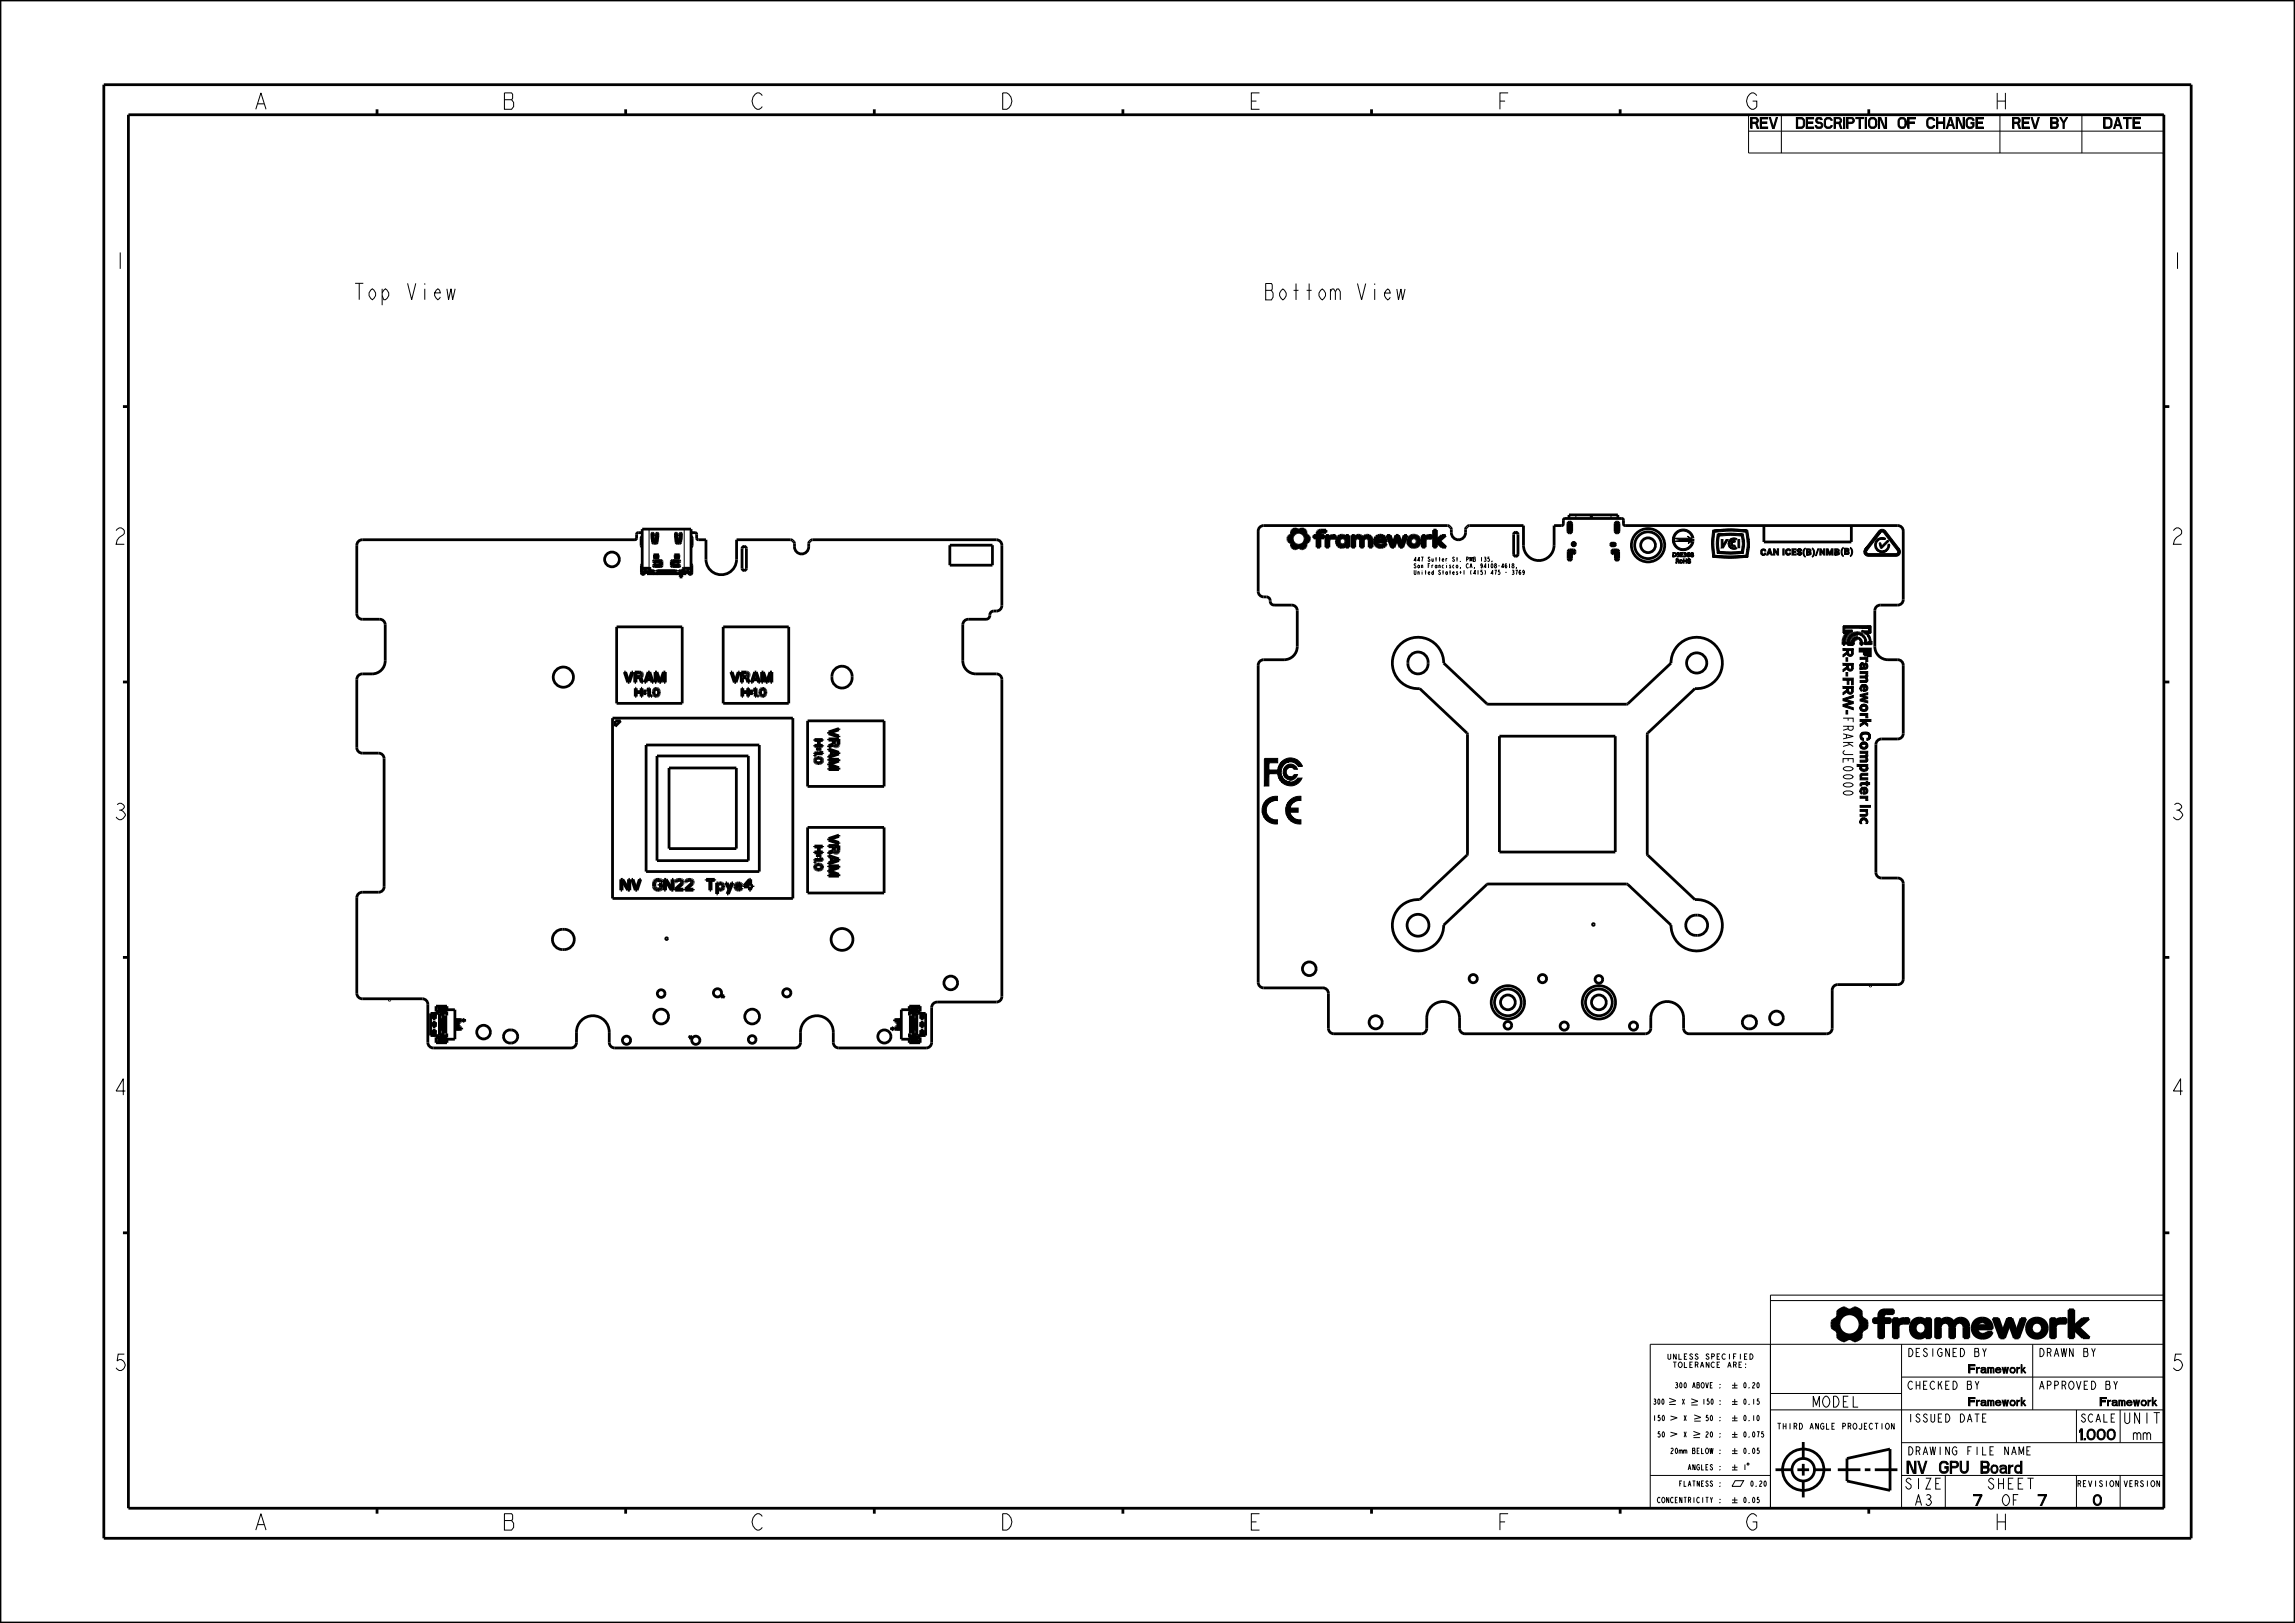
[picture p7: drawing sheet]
<svg xmlns="http://www.w3.org/2000/svg" width="420mm" height="297mm" viewBox="0 0 420 297" stroke-linecap="round" stroke-linejoin="round" font-family="sans-serif">
<defs><g id="words">
<g font-size="3.9">
<text x="46.2" y="20">A</text>
<text x="91.7" y="20">B</text>
<text x="137.2" y="20">C</text>
<text x="182.7" y="20">D</text>
<text x="228.2" y="20">E</text>
<text x="273.7" y="20">F</text>
<text x="319.2" y="20">G</text>
<text x="364.7" y="20">H</text>
<text x="20.5" y="49.2">1</text>
<text x="397" y="49.2">1</text>
<text x="64.5" y="54.8">Top View</text>
<text x="231.2" y="54.9">Bottom View</text>
<text x="20.5" y="99.6">2</text>
<text x="397" y="99.6">2</text>
<text x="20.5" y="150">3</text>
<text x="397" y="150">3</text>
<text x="20.5" y="200.4">4</text>
<text x="397" y="200.4">4</text>
<text x="20.5" y="250.8">5</text>
<text x="397" y="250.8">5</text>
<text x="46.2" y="280">A</text>
<text x="91.7" y="280">B</text>
<text x="137.2" y="280">C</text>
<text x="182.7" y="280">D</text>
<text x="228.2" y="280">E</text>
<text x="273.7" y="280">F</text>
<text x="319.2" y="280">G</text>
<text x="364.7" y="280">H</text>
</g>
<text font-size="2.9" x="349" y="269.6">NV GPU Board</text>
<g font-size="2.6">
<text x="320.4" y="23.5">REV</text>
<text x="327.6" y="23.5">DESCRIPTION OF CHANGE</text>
<text x="368.2" y="23.5">REV BY</text>
<text x="385" y="23.5">DATE</text>
<text x="331.6" y="257.5">MODEL</text>
<text x="379.1" y="263.5">1.000 mm</text>
<text x="388.5" y="260.5">UNIT</text>
<text x="348.5" y="272.5">SIZE</text>
<text x="350.2" y="275.5">A3</text>
<text x="361.1" y="275.5">7</text>
<text x="363.6" y="272.5">SHEET</text>
<text x="366.2" y="275.5">OF</text>
<text x="373" y="275.5">7</text>
<text x="383" y="275.5">0</text>
</g>
<text font-size="2.4" x="337.3" y="131.1" transform="rotate(90 337.3 131.1)">FRAKJE0000</text>
<g font-size="2">
<text x="349" y="248.3">DESIGNED BY</text>
<text x="357.8" y="251.3">Framework</text>
<text x="373" y="248.3">DRAWN BY</text>
<text x="349" y="254.3">CHECKED BY</text>
<text x="357.8" y="257.3">Framework</text>
<text x="373" y="254.3">APPROVED BY</text>
<text x="381.8" y="257.3">Framework</text>
<text x="349" y="260.3">ISSUED DATE</text>
<text x="380.7" y="260.3">SCALE</text>
<text x="349" y="266.3">DRAWING FILE NAME</text>
</g>
<g font-size="1.4">
<text x="325.4" y="261.6">THIRD ANGLE PROJECTION</text>
<text x="380.1" y="272.1">REVISION</text>
<text x="388.6" y="272.1">VERSION</text>
</g>
<g font-size="1.3">
<text x="305.2" y="248.8">UNLESS</text>
<text x="306.2" y="250.3">TOLERANCE</text>
<text x="312" y="248.8">SPECIFIED</text>
<text x="315.9" y="250.3">ARE:</text>
<text x="302.8" y="257">300</text>
<text x="306.6" y="254">300 ABOVE :</text>
<text x="307.9" y="257">X</text>
<text x="311.5" y="257">150 :</text>
<text x="318.9" y="254">0.20</text>
<text x="318.9" y="257">0.15</text>
<text x="302.7" y="260">150</text>
<text x="303.5" y="263">50</text>
<text x="308.2" y="260">X</text>
<text x="308.2" y="263">X</text>
<text x="312.1" y="260">50 :</text>
<text x="312.1" y="263">20 :</text>
<text x="318.9" y="260">0.10</text>
<text x="318.9" y="263">0.075</text>
<text x="305.8" y="266">20mm BELOW :</text>
<text x="309" y="269">ANGLES :</text>
<text x="318.9" y="266">0.05</text>
<text x="318.9" y="269">1</text>
<text x="303.5" y="275">CONCENTRICITY :</text>
<text x="307.4" y="272">FLATNESS :</text>
<text x="318.9" y="275">0.05</text>
<text x="320.2" y="272">0.20</text>
</g>
<g font-size="1">
<text x="258.6" y="102.7">447 Sutter St. PMB 135,</text>
<text x="258.6" y="103.9">San Francisco, CA, 94108-4618,</text>
<text x="258.6" y="105.1">United States+1 (415) 475 - 3769</text>
</g>
</g></defs>
<g fill="#000">
<path d="M337.2 239.4h.4zM336.6 239.7l.6-.3h.4l.5 .2zM336.5 239.8l1.7-.1zM336.4 239.9l.1-.1 1.7-.1 2.2 .1 .2 .3-4.3 .6zM338.8 239.6l.6-.3 .3 .1zM338.5 239.7l1.2-.3 .7 .4zM344.1 240l.7-.3h1.7v.7h-2.6zM335.4 243l1.2-.1 .1 .3-.8 .2zM335.4 241.6l1.4-.2-.3 .8 .1 .7-1.2 .1-.1-.7zM335.9 243.4l.8-.2 .3 .4 .5 .4-1.2 .6v-.8zM336.3 240.7l1.9-.3-.8 .3-.6 .7-1.3 .2 .6-.4zM337.3 245.4l.3-.1z"/>
<path d="M336.8 245.1l1.4-.1-.6 .3-.3 .1zM336.6 245h1.9zM338.2 240.4l2.4-.3v.6l-1 .1-.7-.3zM336.3 244.6l1.2-.6 .7 .3 2.4 .3-.2 .3-3.8 .1zM338.6 245l1.8-.1-1.1 .4zM339.3 245.3l.9-.2-.6 .3zM338.8 244.3l.7-.3 1.1-.1v.7zM339.6 240.8h1zM339.5 244l1.2-.2zM339.7 240.9h1zM339.6 243.9l1.1-.2zM339.8 241h.9l-.8 .1z"/>
<path d="M339.7 243.8l1-.1zM339.9 241.1l.8-.1 .1 .1-.8 .1zM339.9 243.6l.9-.1-.1 .2h-.9zM340 241.2l.8-.1v.1l-.7 .1zM340 243.5l.9-.1-.1 .1-.9 .1zM340.1 241.3l.7-.1 .7 .4-1.2 .1zM340.2 243.2l1.3-.1a1.97 1.97 0 0 1-1.5 .4zM340.3 241.7h1.3l-1.3 .1zM340.3 243l1.3-.1v.1l-1.4 .2zM340.3 241.8l1.3-.1v.1l-1.2 .1zM340.3 242.9l1.3-.1-1.3 .2zM340.4 241.9l1.2-.1 .1 .1-1.3 .2z"/>
<path d="M340.4 242.8l1.3-.1-.1 .1-1.3 .1zM340.4 242.1l1.3-.2v.2l-1.3 .1zM340.4 242.6l1.3-.1v.2l-1.3 .1zM340.4 242.2l1.3-.1v.2l-1.3 .2zM340.4 242.5l1.3-.2v.2l-1.3 .1zM342.9 241.3h.9l.9-.5v.5l-1.8 .7zM343.8 240.8l1-.1-1 .6zM343.8 240.7l1-.1v.1zM343.8 240.6l1.1-.1zM343.8 240.5l1.2-.1zM343.9 240.4h1.4zM342.9 242l1.8-.7h1.3v.7h-1.3v2.8h-.9v-2.8z"/>
<path d="M347.4 242.6v2.2h-.9zM346.5 241.3h.9v.6a1.14 1.14 0 0 1 1.1-.6h.8v.9h-.9a.92 .92 0 0 0-1 .4l-.9 2.2zM349.9 241.9l1.6 .1-1.7 .1zM349.6 243.2l.9-.2v.2l-.9 .2zM349.6 242.9l.9-.1v.2l-.9 .2zM349.6 243.4l.9-.2v.2l-.9 .1zM349.6 242.7l1-.1-.1 .2-.9 .1zM349.6 243.5l.9-.1 .1 .1-.9 .1zM349.6 242.6l1-.1v.1l-1 .1zM349.7 243.6l.9-.1 .1 .2-1 .1zM349.7 242.5l1-.1-.1 .1-1 .1zM349.7 243.8l1-.1v.1l-.9 .1z"/>
<path d="M349.7 242.3h1.1l-.1 .1-1 .1zM349.8 242.2l1.2-.1-.2 .2h-1.1zM349.8 243.9l.9-.1 .2 .1-1.1 .1zM349.8 244h1.2l-1.1 .1zM349.8 242.1l1.6-.1-1.6 .2zM350.7 241.3h1zM351.1 244.9h.4zM349.9 244.1l1.1-.1a.95 .95 0 0 0 1.4-.5v.8l-2.5-.1zM350.9 244.8h.9zM350.5 241.4l1.2-.1h.2zM350.2 241.6l.3-.2 1.4-.1 .3 .2zM350.5 244.7h1.6l-.3 .1h-.9z"/>
<path d="M350.4 244.6h1.8zM350.1 241.7l2.1-.2 .1 .1zM350.2 244.5l2.1-.1-.1 .2h-1.8zM350.1 241.7h2.3l-2.4 .1zM350.1 244.4l2.3-.1-2.2 .2zM350 241.8h2.4l-2.5 .1zM349.9 244.2l2.5 .1-2.3 .1zM352.4 241.3h.9v3.5h-.9v-1.3a1.15 1.15 0 0 0-.4-1.4l.4-.3zM349.9 241.9l2.5-.1-.4 .3zM354.2 241.3h.9v3.5h-.9zM355.9 242h2.7a.85 .85 0 0 0-.9 .9v1.9h-.9v-1.9a.83 .83 0 0 0-.9-.9zM355.3 241.6a1.4 1.4 0 0 1 2.2 .3l-1.7 .1-.4 .2-.2 .3-.1-.6z"/>
<path d="M357.8 241.6a1.46 1.46 0 0 1 2.4 .7l-.9 .1-.5-.4h-1.3zM359.3 242.4l.9-.1 .1 2.5h-.9v-1.9zM361 243.5l.8-.2 .1 .2-.9 .1zM361 242.5l.9-.2v.2l-.9 .1zM361 243.6l.9-.1v.1l-.9 .2zM361 242.3l1-.1-1 .3zM361 243.8l.9-.2 .1 .2-.9 .1zM361.1 242.2l1-.1-.1 .1-1 .1zM361.1 243.9l.9-.1 .1 .1-.9 .1zM361.2 242.1l1.1-.1-1.2 .2zM361.2 244l.9-.1 .2 .1-1.1 .1zM361.2 242l1.5-.1-1.5 .2z"/>
<path d="M361.2 244.1h1.3l-1.2 .1zM361.4 241.8a1.89 1.89 0 0 1 3.1 .5l-.9 .1a.9 .9 0 0 0-.9-.5l-1.5 .1zM361.3 244.2h1.5zM362.4 244.9l1.1-.1zM361.3 244.2l1.7-.1 .7-.3h.9l-.3 .5-2.8 .1zM361 242.6l.9-.1 2.7 .1v.5l-3.7 .1zM361.5 244.4l2.8-.1-.8 .5-1.1 .1zM363.6 242.4l.9-.1 .1 .3h-.9zM360.9 243.2l3.7-.1v.1h-2.8v.1l-.8 .2zM364.8 241.3h.9l.8 2.4-.4 1.1zM367.4 241.3h.8l.9 2.3 1.6-2.3-1.3 3.5h-.8l-.9-2.4-.9 2.4h-.7zM369.9 241.3h.8l-1.6 2.3z"/>
<path d="M370.9 243.2l.9-.2v.2l-.9 .1zM370.9 242.9l.9-.1v.2l-.9 .2zM370.9 243.3l.9-.1v.2l-.9 .1zM370.9 242.8l.9-.1v.1l-.9 .1zM370.9 243.5l.9-.1 .1 .1-.9 .1zM370.9 242.6l1-.1-.1 .2-.9 .1zM371 243.6l.9-.1v.2l-.9 .1zM371 242.5l1-.1-.1 .1-1 .1zM371 243.8l.9-.1 .1 .1-.9 .1zM371 242.3l1.1-.1-.1 .2-1 .1zM371.1 243.9l.9-.1 .2 .1-1.1 .1zM371.1 242.2l1.2-.1-1.3 .2z"/>
<path d="M371.1 244l1.1-.1 .2 .1-1.2 .1zM371.1 242.1l1.6-.1-1.6 .2zM371.4 241.8a1.94 1.94 0 0 1 3.2 .7l-.9 .1a.96 .96 0 0 0-1-.6l-1.6 .1zM371.2 244.1h3.1a1.97 1.97 0 0 1-3.1 0zM373.7 242.6l.9-.1 .1 .7-.2 .7-.2 .2h-1.4a1.06 1.06 0 0 0 .8-1.5zM376.2 242.6v2.2h-.9zM375.3 241.3h.9v.6a1.14 1.14 0 0 1 1.1-.6h.8v.9h-.9a.92 .92 0 0 0-1 .4l-.9 2.2zM378.6 239.7h.9v3l1.6-1.4h1.2l-1.9 1.6 2 1.9h-1.2l-1.7-1.6v1.6h-.9z"/>
</g>
<g fill="none" stroke="#000" stroke-width=".18">
<path d="M320 21h76v7h-76zM320 24h76M326 21v7M366 21v7M381 21v7M324 238h72M336.4 239.9l.1-.1 1.7-.1 2.2 .1 .2 .3-4.3 .6zM336.5 239.8l1.7-.1zM336.6 239.7l.6-.3h.4l.5 .2zM337.2 239.4h.4zM338.5 239.7l1.2-.3 .7 .4zM338.8 239.6l.6-.3 .3 .1z"/>
<path d="M344.1 240l.7-.3h1.7v.7h-2.6zM378.6 239.7h.9v3l1.6-1.4h1.2l-1.9 1.6 2 1.9h-1.2l-1.7-1.6v1.6h-.9zM305.5 257h1.2M305.5 255.9l1.2 .4M305.7 259.1l1.2 .3-1.2 .5M306.7 256.3l-1.2 .3M309.5 257.1h1.2M309.5 256l1.2 .4M310 258.9l1.3 .5M310.7 256.4l-1.2 .3M311.3 259.4l-1.3 .3M324 255h24"/>
<path d="M324 258h72M335.4 243l1.2-.1 .1 .3-.8 .2zM335.4 241.6l1.4-.2-.3 .8 .1 .7-1.2 .1-.1-.7zM335.9 243.4l.8-.2 .3 .4 .5 .4-1.2 .6v-.8zM336.3 240.7l1.9-.3-.8 .3-.6 .7-1.3 .2 .6-.4zM336.3 244.6l1.2-.6 .7 .3 2.4 .3-.2 .3-3.8 .1zM336.6 245h1.9zM336.8 245.1l1.4-.1-.6 .3-.3 .1zM337.3 245.4l.3-.1zM338.2 240.4l2.4-.3v.6l-1 .1-.7-.3zM338.6 245l1.8-.1-1.1 .4zM338.8 244.3l.7-.3 1.1-.1v.7z"/>
<path d="M339.3 245.3l.9-.2-.6 .3zM339.5 244l1.2-.2zM339.6 240.8h1zM339.6 243.9l1.1-.2zM339.7 240.9h1zM339.7 243.8l1-.1zM339.8 241h.9l-.8 .1zM339.9 241.1l.8-.1 .1 .1-.8 .1zM339.9 243.6l.9-.1-.1 .2h-.9zM340 241.2l.8-.1v.1l-.7 .1zM340 243.5l.9-.1-.1 .1-.9 .1zM340.1 241.3l.7-.1 .7 .4-1.2 .1z"/>
<path d="M340.2 243.2l1.3-.1a1.97 1.97 0 0 1-1.5 .4zM340.3 241.7h1.3l-1.3 .1zM340.3 243l1.3-.1v.1l-1.4 .2zM340.3 241.8l1.3-.1v.1l-1.2 .1zM340.3 242.9l1.3-.1-1.3 .2zM340.4 241.9l1.2-.1 .1 .1-1.3 .2zM340.4 242.8l1.3-.1-.1 .1-1.3 .1zM340.4 242.1l1.3-.2v.2l-1.3 .1zM340.4 242.6l1.3-.1v.2l-1.3 .1zM340.4 242.2l1.3-.1v.2l-1.3 .2zM340.4 242.5l1.3-.2v.2l-1.3 .1zM342.9 241.3h.9l.9-.5v.5l-1.8 .7z"/>
<path d="M342.9 242l1.8-.7h1.3v.7h-1.3v2.8h-.9v-2.8zM343.8 240.8l1-.1-1 .6zM343.8 240.7l1-.1v.1zM343.8 240.6l1.1-.1zM343.8 240.5l1.2-.1zM343.9 240.4h1.4zM346.5 241.3h.9v.6a1.14 1.14 0 0 1 1.1-.6h.8v.9h-.9a.92 .92 0 0 0-1 .4l-.9 2.2zM347.4 242.6v2.2h-.9zM348 252h48M348 246v30M349.6 242.9l.9-.1v.2l-.9 .2zM349.6 243.2l.9-.2v.2l-.9 .2z"/>
<path d="M349.6 243.4l.9-.2v.2l-.9 .1zM349.6 242.7l1-.1-.1 .2-.9 .1zM349.6 243.5l.9-.1 .1 .1-.9 .1zM349.6 242.6l1-.1v.1l-1 .1zM349.7 243.6l.9-.1 .1 .2-1 .1zM349.7 242.5l1-.1-.1 .1-1 .1zM349.7 243.8l1-.1v.1l-.9 .1zM349.7 242.3h1.1l-.1 .1-1 .1zM349.8 243.9l.9-.1 .2 .1-1.1 .1zM349.8 242.2l1.2-.1-.2 .2h-1.1zM349.8 244h1.2l-1.1 .1zM349.8 242.1l1.6-.1-1.6 .2z"/>
<path d="M349.9 244.1l1.1-.1a.95 .95 0 0 0 1.4-.5v.8l-2.5-.1zM349.9 244.2l2.5 .1-2.3 .1zM349.9 241.9l2.5-.1-.4 .3zM349.9 241.9l1.6 .1-1.7 .1zM350 241.8h2.4l-2.5 .1zM350.1 244.4l2.3-.1-2.2 .2zM350.1 241.7l2.1-.2 .1 .1zM350.1 241.7h2.3l-2.4 .1zM350.2 244.5l2.1-.1-.1 .2h-1.8zM350.2 241.6l.3-.2 1.4-.1 .3 .2zM350.4 244.6h1.8zM350.5 244.7h1.6l-.3 .1h-.9z"/>
<path d="M350.5 241.4l1.2-.1h.2zM350.7 241.3h1zM350.9 244.8h.9zM351.1 244.9h.4zM352.4 241.3h.9v3.5h-.9v-1.3a1.15 1.15 0 0 0-.4-1.4l.4-.3zM354.2 241.3h.9v3.5h-.9zM355.3 241.6a1.4 1.4 0 0 1 2.2 .3l-1.7 .1-.4 .2-.2 .3-.1-.6zM355.9 242h2.7a.85 .85 0 0 0-.9 .9v1.9h-.9v-1.9a.83 .83 0 0 0-.9-.9zM357.8 241.6a1.46 1.46 0 0 1 2.4 .7l-.9 .1-.5-.4h-1.3zM359.3 242.4l.9-.1 .1 2.5h-.9v-1.9zM360.9 243.2l3.7-.1v.1h-2.8v.1l-.8 .2zM361 242.6l.9-.1 2.7 .1v.5l-3.7 .1z"/>
<path d="M361 243.5l.8-.2 .1 .2-.9 .1zM361 242.5l.9-.2v.2l-.9 .1zM361 243.6l.9-.1v.1l-.9 .2zM361 242.3l1-.1-1 .3zM361 243.8l.9-.2 .1 .2-.9 .1zM361.1 242.2l1-.1-.1 .1-1 .1zM361.1 243.9l.9-.1 .1 .1-.9 .1zM361.2 242.1l1.1-.1-1.2 .2zM361.2 244l.9-.1 .2 .1-1.1 .1zM361.2 242l1.5-.1-1.5 .2zM361.2 244.1h1.3l-1.2 .1zM361.3 244.2l1.7-.1 .7-.3h.9l-.3 .5-2.8 .1z"/>
<path d="M361.3 244.2h1.5zM361.4 241.8a1.89 1.89 0 0 1 3.1 .5l-.9 .1a.9 .9 0 0 0-.9-.5l-1.5 .1zM361.5 244.4l2.8-.1-.8 .5-1.1 .1zM362.4 244.9l1.1-.1zM363.6 242.4l.9-.1 .1 .3h-.9zM364.8 241.3h.9l.8 2.4-.4 1.1zM367.4 241.3h.8l.9 2.3 1.6-2.3-1.3 3.5h-.8l-.9-2.4-.9 2.4h-.7zM369.9 241.3h.8l-1.6 2.3zM370.9 242.9l.9-.1v.2l-.9 .2zM370.9 243.2l.9-.2v.2l-.9 .1zM370.9 242.8l.9-.1v.1l-.9 .1zM370.9 243.3l.9-.1v.2l-.9 .1z"/>
<path d="M370.9 242.6l1-.1-.1 .2-.9 .1zM370.9 243.5l.9-.1 .1 .1-.9 .1zM371 242.5l1-.1-.1 .1-1 .1zM371 243.6l.9-.1v.2l-.9 .1zM371 242.3l1.1-.1-.1 .2-1 .1zM371 243.8l.9-.1 .1 .1-.9 .1zM371.1 242.2l1.2-.1-1.3 .2zM371.1 243.9l.9-.1 .2 .1-1.1 .1zM371.1 242.1l1.6-.1-1.6 .2zM371.1 244l1.1-.1 .2 .1-1.2 .1zM371.2 244.1h3.1a1.97 1.97 0 0 1-3.1 0zM371.4 241.8a1.94 1.94 0 0 1 3.2 .7l-.9 .1a.96 .96 0 0 0-1-.6l-1.6 .1z"/>
<path d="M372 246v12M373.7 242.6l.9-.1 .1 .7-.2 .7-.2 .2h-1.4a1.06 1.06 0 0 0 .8-1.5zM375.3 241.3h.9v.6a1.14 1.14 0 0 1 1.1-.6h.8v.9h-.9a.92 .92 0 0 0-1 .4l-.9 2.2zM376.2 242.6v2.2h-.9zM380 258v6M388 258v6M396 246h-94v30h94v-39h-72v39M302 270h22M305.7 262.1l1.2 .3-1.2 .5M309.9 263.1h1.2M309.9 261.9l1.2 .5M310 260.1h1.2"/>
<path d="M311.1 262.4l-1.2 .3M348 264h48M348 270h48M356 270v6M380 270v6M388 270v6"/>
</g>
<g fill="none" stroke="#000" stroke-width=".51">
<path d="M0 0h420v297h-420zM19 15.5h382v266h-382zM23.5 21h372.5v255h-372.5zM69 20v1M114.5 20v1M160 20v1M205.5 20v1M251 20v1M296.5 20v1M342 20v1M22.5 74.4h1M396 74.4h1"/>
<path d="M22.5 124.8h1M396 124.8h1M22.5 175.2h1M396 175.2h1M22.5 225.6h1M336.4 239.9l.7-.5h.5a1.25 1.25 0 0 0 1.7 0l.3-.1 .5 .3 .5 .5a1.25 1.25 0 0 0 .9 1.5 1.44 1.44 0 0 1 .1 1.4l-.1 .1a1.25 1.25 0 0 0-.9 1.5l-.1 .2-.4 .3-.8 .2a1.25 1.25 0 0 0-1.7 0l-.3 .1a1.35 1.35 0 0 1-1-1.6l-1-.9v-.9l.1-.4a1.25 1.25 0 0 0 .9-1.5zM344.1 240l.6-.3h1.8v.7h-1.4l-.3 .3-.1 .6h1.3v.7h-1.3v2.8h-.9v-2.8h-.9v-.7h.9l.1-.8zM378.6 239.7h.9v3l1.6-1.4h1.2l-1.9 1.6 2 1.9h-1.2l-1.7-1.6v1.6h-.9zM396 225.6h1M346.5 241.3h.9v.6l.2-.4 .4-.2h1.3v.9h-1.3l-.5 .3-.1 2.3h-.9zM350.1 241.7l.6-.4 .6-.1 .7 .2 .4 .4v-.5h.9v3.5h-.9v-.5l-.4 .4-.6 .2-.7-.1-.6-.4-.4-.6-.1-.8 .1-.7zM354.2 241.3h.9v.6l.7-.6 .8-.1 .6 .3 .3 .5 .4-.5 .5-.2 .7-.1 .5 .2 .4 .4 .3 .6v2.4h-.9v-2.2l-.3-.4-.5-.2-.5 .2-.3 .4-.1 2.2h-.9v-2.2l-.3-.4-.5-.2-.5 .2-.3 .4-.1 2.2h-.9z"/>
<path d="M361.4 241.7l.6-.4 .7-.1 .7 .1 .6 .4 .5 .6 .1 .9h-2.8l.3 .6 .5 .3h.6l.5-.3h.9l-.3 .5-.6 .4-.8 .2-.8-.1-.6-.4-.4-.6-.2-.7 .1-.8zM362.1 242.1l.4-.2h.5l.4 .3 .3 .4h-1.9zM364.8 241.3h.9l.8 2.4 .9-2.4h.8l.9 2.3 .8-2.3h.8l-1.3 3.5h-.8l-.9-2.4-.9 2.4h-.7zM375.3 241.3h.9v.6l.2-.4 .4-.2h1.3v.9h-1.3l-.5 .3-.1 2.3h-.9zM69 276v1M114.5 276v1M160 276v1M205.5 276v1M251 276v1M296.5 276v1M324.9 269h3.2M328.9 269h2.2"/>
<path d="M330 263.9v3.2M330 267.9v2.1M330 270.8v3.2M331.9 269h3.2M336.3 269h4.2M338 266.9l7.9-1.7v7.5l-7.9-1.7zM341.3 269h1M342 276v1M343.1 269h4.1"/>
<circle cx="338.5" cy="242.3" r="1.93"/>
<circle cx="351.5" cy="243.1" r="1.03"/>
<circle cx="372.8" cy="243.1" r="1.88"/>
<circle cx="372.8" cy="243.1" r="1.04"/>
<circle cx="330" cy="269" r="3.8"/>
<circle cx="330" cy="269" r="2.06"/>
</g>
<!-- layer: ASSEM_MEM -->
<g fill="none" stroke="#000" stroke-width=".51">
<path d="M117.5 98.2l-.2 .3v1.3l.2 .3M117.5 97.5h-.9l-.1 .3v.8l-.3 .2h-49.9a1 1 0 0 0-1 1v12.5a1 1 0 0 0 1 1h3.2a1 1 0 0 1 1 1v6.6a2.4 2.4 0 0 1-2.4 2.4h-1.8a1 1 0 0 0-1 1v12.5a1 1 0 0 0 1 1h3a1 1 0 0 1 1 1v23.5a1 1 0 0 1-1 1h-3a1 1 0 0 0-1 1v17.5a1 1 0 0 0 1 1h11a1 1 0 0 1 1 1v7a1 1 0 0 0 1 1h25.2a1 1 0 0 0 1-1 4.7 4.7 0 0 1 .7-3.8 3 3 0 0 1 3.3-1 3 3 0 0 1 2 2.9v1.9a1 1 0 0 0 1 1h33a1 1 0 0 0 1-1 4.7 4.7 0 0 1 .7-3.8 3 3 0 0 1 3.3-1 3 3 0 0 1 2 2.9v1.9a1 1 0 0 0 1 1h16a1 1 0 0 0 1-1v-6.4a1 1 0 0 1 1-1h10.8a1 1 0 0 0 1-1v-58.1a1 1 0 0 0-1-1h-3.7a2.4 2.4 0 0 1-2.4-2.4v-6.6a1 1 0 0 1 1-1h3.2a.9 .9 0 0 0 .8-1.1 .93 .93 0 0 1 1.1-.4 1 1 0 0 0 1-1v-11a1 1 0 0 0-1-1h-33.6l-.6 .3-.1 .4a1.37 1.37 0 0 1-.6 1.7 1.37 1.37 0 0 1-1.8-.4l-.1-.3-.1-1.2-.4-.4-.3-.1h-9.9v3.6a2.8 2.8 0 0 1-2.8 2.8 2.8 2.8 0 0 1-2.8-2.8v-3.6l-1.6-.1-.1-.2v-.9l-.3-.1h-.7M119.3 97.6l.2 .1 .2 1.3 .1 .1 .2-.1 .1-1.3 .3-.1-.2 1.8h-.6l-.2-.2zM119.4 97.6v1.1M119.4 98.9h.2M119.4 99.2h.2M119.4 99.2h.1M119.5 97.8v.2M119.6 98.9v.3M119.6 98.7v.7M119.9 99.1v.3M119.9 99.2h.2"/>
<path d="M119.9 99.1v.1M120.1 98.9v.3M120.1 98.3v1.1M120.4 97.6v.2M120.4 98v.3M123.6 98v.3M123.6 97.6v.2M123.6 97.6l.2 .1 .2 1.3 .1 .1 .2-.1 .1-1.3 .3-.1-.2 1.8h-.6l-.2-.2zM123.9 98.3v1.1M123.9 98.9v.3M123.9 99.2h.2M124.1 99.1v.1"/>
<path d="M124.1 99.1v.3M124.4 98.7v.7M124.4 99.2h.2M124.4 98.9h.2M124.4 98.9v.3M124.4 97.8v.2M124.6 99.2h.1M124.6 97.6v1.1M126.5 98.2l.2 .3v1.3l-.2 .3M173.8 99.8h7.8v3.6h-7.8zM230.5 96.5l.8-.3h33.6l.6 .3 .1 .4a1.37 1.37 0 0 0 .6 1.7 1.37 1.37 0 0 0 1.8-.4l.1-.3 .1-1.2 .4-.4 .3-.1h9.9v3.6a2.8 2.8 0 0 0 2.8 2.8 2.8 2.8 0 0 0 2.8-2.8v-3.6l1.6-.1 .1-.2v-.9l.3-.1h10.4l.3 .1v1l.3 .2h49.9a1 1 0 0 1 1 1v12.5a1 1 0 0 1-1 1h-3.2a1 1 0 0 0-1 1v6.6a2.4 2.4 0 0 0 2.4 2.4h1.8a1 1 0 0 1 1 1v12.5a1 1 0 0 1-1 1h-3a1 1 0 0 0-1 1v23.5a1 1 0 0 0 1 1h3a1 1 0 0 1 1 1v17.5a1 1 0 0 1-1 1h-11a1 1 0 0 0-1 1v7a1 1 0 0 1-1 1h-25.2a1 1 0 0 1-1-1 4.7 4.7 0 0 0-.7-3.8 3 3 0 0 0-3.3-1 3 3 0 0 0-2 2.9v1.9a1 1 0 0 1-1 1h-33a1 1 0 0 1-1-1 4.7 4.7 0 0 0-.7-3.8 3 3 0 0 0-3.3-1 3 3 0 0 0-2 2.9v1.9a1 1 0 0 1-1 1h-16a1 1 0 0 1-1-1v-6.4a1 1 0 0 0-1-1h-10.8a1 1 0 0 1-1-1v-58.1a1 1 0 0 1 1-1h3.7a2.4 2.4 0 0 0 2.4-2.4v-6.6a1 1 0 0 0-1-1h-3.2a.9 .9 0 0 1-.8-1 .93 .93 0 0 0-1.1-.5 1 1 0 0 1-1-1v-11zM277.1 97.6a.4 .4 0 0 1 .4-.2 .4 .4 0 0 1 .3 .4v3.6a.4 .4 0 0 1-.4 .4 .4 .4 0 0 1-.4-.4z"/>
<path d="M287.1 95.6a.35 .35 0 0 1 .5 .3v1.3a.35 .35 0 0 1-.3 .3 .35 .35 0 0 1-.4-.3v-1.3zM287.1 94.9v-.7h9v.7M287.1 95.6v1.9M287.1 97.3h.3M287.1 95.8h.3M287.4 95.6v1.9M287.9 99.3h.3M287.9 99.9h.2M291.2 94.2v.7M291.2 94.7h.1M291.2 94.5h.1M291.2 94.4h.1"/>
<path d="M294.9 99.5l.5-.1 .2 .2v.2l-.6 .1-.1-.1zM294.9 99.9h.6M295 99.5l.1 .2M295.4 99.5l-.1 .2h-.2M295.4 99.5h-.4l.1 .2M295.4 99.5v.2h-.3M295.7 95.6a.35 .35 0 0 1 .6 .3v1.3a.35 .35 0 0 1-.4 .3 .35 .35 0 0 1-.3-.3v-1.3zM295.8 95.6v1.9M295.8 97.3h.3M295.8 95.8h.3M296.1 95.6v1.9M322.8 96.2v3h16v-3"/>
<path d="M112.8 114.7h12v14h-12zM117.5 103.3l-.1 .2v1.3a.3 .3 0 0 0 .3 .3 .3 .3 0 0 0 .3-.3M117.5 104.8h.9M117.8 104.8h-.3v-8h9v8h-.3M117.8 104h.1M118.1 104v.8M118.2 104.7h1.4M118.4 104h.1M118.8 104l.1 .2v.4M118.8 104h.1M118.9 104l.1 .4h.5l.1 .2M118.9 104h-1.3l-.1 .2"/>
<path d="M118.9 104h.1M118.9 104.6h.1M119.1 104.4h-.2M119.6 102h.1M119.6 102h1M119.6 102.7l.1-.1h1.2l.2 .2v.8l-1.4 .1-.1-.2M119.6 102.7l.1 .1 1 .1 .1 .1-.1 .4h-1l-.1 .1M119.6 102.7h.1M119.6 103.5h.1M119.6 101.5h1M119.6 103.4h1.5M119.6 102.8h1.5"/>
<path d="M119.6 104.7h-1.2v.3h7.2v-.3h-1.3M119.6 104.6v.4M119.6 104.6h-1.4v.2M120.2 104.6l.2-.2h3.2l.1 .2M120.2 104.7h3.5M120.2 104.6l.1 .4M120.2 104.6h3.5M120.6 102h.1M120.7 103.4h.4M120.7 102.9h.4M120.8 103.1v.3M122.8 103.4h1.6"/>
<path d="M122.8 103.4h.5M122.8 102.9h.5M122.8 102.8h1.6M123.2 103.1l-.1 .3M123.4 102h.1M123.4 102h1M123.4 101.5h1M123.7 104.6v.4M124.3 104.6l.1 .4M124.3 104.6h1.5v.2M124.3 104.7h1.5M124.4 103.4v.1"/>
<path d="M124.4 102.7l-.1-.1h-1.3l-.2 .2 .1 .8 1.4 .1 .1-.2M124.4 102.7l-.1 .1-1 .1-.1 .1 .1 .4h1.1M124.4 102.7h.1M124.4 103.5h.1M124.4 102h.1M124.6 105.2l.3 .4h-.5zM124.9 104.4h.2M125.1 104h1.3v.2M125.1 104h.1M125.1 104l-.1 .4h-.5l-.2 .2M125.2 104h.1M125.2 104l-.1 .2-.1 .4"/>
<path d="M125.6 104h.1M125.6 104.8h.8M125.9 104v.8M126.1 104h.1M126.2 104h.1M126.5 103.3l.1 .2v1.3a.3 .3 0 0 1-.3 .3 .3 .3 0 0 1-.3-.3M132.3 114.7h12v14h-12zM135.9 100.2a.4 .4 0 0 1 .4-.2 .4 .4 0 0 1 .3 .4v3.6a.4 .4 0 0 1-.4 .4 .4 .4 0 0 1-.4-.4zM256.1 118.1a4.7 4.7 0 0 1 5.2-1.1 4.7 4.7 0 0 1 2.9 4.3l8.1 7.6 25.5-.1 8-7.5a4.7 4.7 0 0 1 4.8-4.7 4.7 4.7 0 0 1 4.6 4.9 4.7 4.7 0 0 1-5 4.5l-8.7 8.1v.3v22l8.7 8.2a4.7 4.7 0 0 1 5 4.5 4.7 4.7 0 0 1-4.6 4.9 4.7 4.7 0 0 1-4.8-4.7l-8.1-7.5h-25.5l-8 7.5a4.7 4.7 0 0 1-4.8 4.7 4.7 4.7 0 0 1-4.6-4.9 4.7 4.7 0 0 1 5-4.5l8.7-8.1 .1-.2-.1-22.1-8.7-8.2a4.7 4.7 0 0 1-4.5-2.7 4.7 4.7 0 0 1 .8-5.2zM258.2 119.9a1.94 1.94 0 0 1 2.6-.1 1.94 1.94 0 0 1 .3 2.6 1.91 1.91 0 0 1-2.5 .7 1.91 1.91 0 0 1-.9-2.4zM287 100.8l.3-.2h.6l.3 .2v.2l-.1 .3h-.5v.9a.3 .3 0 0 1-.3 .3 .3 .3 0 0 1-.3-.3zM287.1 100.9h.3"/>
<path d="M287.4 102.2h.2M287.4 101.6h.1M287.4 101.4h.2M287.4 100.8h.1M287.5 100.6l-.1 1.6h-.3v-1.5M287.5 101.1h.7M287.5 100.9h.7M287.5 100.6v.1M287.5 101.4v.8M287.7 100.9h.2M287.7 100.9v.1h.2M287.7 100.9h.1"/>
<path d="M287.7 101.1h.1M287.8 100.9v-.2h.1l.1 .3M287.9 101h.1M287.9 100.9v.1M288 100.9v.1M288 100.9h-.1M288 100.9v.2M295 101.1h.8M295 100.9h.8M295 100.8l.3-.2h.6l.3 .2v1.4a.3 .3 0 0 1-.3 .3 .3 .3 0 0 1-.3-.3v-.9h-.5l-.1-.3zM295.2 100.9h.1M295.2 101.1h.1"/>
<path d="M295.2 100.9l.1 .1M295.3 100.9h.1M295.3 100.9v.1M295.3 100.9v-.2h.1v.2M295.3 100.9l.1 .1zM295.5 100.9h.1M295.5 101.1h.1M295.6 100.9v.1h-.3M295.6 100.9h-.3M295.6 102.2h.2M295.6 101.4h.2M295.7 100.6l.1 .1"/>
<path d="M295.7 101.4v.8M295.8 101.6h.1M295.8 100.6v1.6M295.8 100.8h.1M295.8 100.6v1.6h.3v-1.5M295.8 100.9h.3M112.1 131.4h33v33h-33zM112.6 131.9h1l-1 1zM114.3 123h.2l.5 1.6 .6-1.6h.2l-.6 1.9h-.3zM116.2 123h.9a.5 .5 0 0 1 .5 .4 .5 .5 0 0 1-.3 .5l.4 1h-.3l-.3-.9h-.7v.9h-.2zM116.3 126h.1v.6h.9v-.6h.2v1.5h-.2v-.8h-.9v.8h-.1zM116.4 123.2h.9v.5l-.2 .1h-.7z"/>
<path d="M117.8 126.4h.5v.2h-.5zM117.8 126.8h.5v.1h-.5zM118.2 136.3h20.8v23.2h-20.8zM118.6 123h.3l.7 1.9h-.3l-.1-.5h-.8l-.2 .5h-.2zM118.7 126h.2v1.5h-.2v-1.3l-.2 .2v-.2zM118.8 123.1l.3 1.1h-.7zM119.1 127.3h.2v.2h-.2zM119.8 126.1a.72 .72 0 0 1 .9 .3 .72 .72 0 0 1-.3 .9 .72 .72 0 0 1-.9-.3 .72 .72 0 0 1 .3-.9zM119.9 126.2v-.1a.56 .56 0 0 1 .6 .6 .56 .56 0 0 1-.6 .6l-.2-.5zM119.9 123h.3l.6 1.7 .6-1.7h.4v1.9h-.3v-1.5l-.5 1.5h-.3l-.6-1.5v1.5h-.2zM120.2 138.3h16.8v19.2h-16.8zM133.8 123h.2l.5 1.6 .6-1.6h.2l-.6 1.9h-.3z"/>
<path d="M135.7 123h.9a.5 .5 0 0 1 .5 .4 .5 .5 0 0 1-.3 .5l.4 1h-.3l-.3-.9h-.7v.9h-.2zM135.8 126h.1v.6h.9v-.6h.2v1.5h-.2v-.8h-.9v.8h-.1zM135.9 123.2h.9v.5l-.2 .1h-.7zM137.3 126.4h.5v.2h-.5zM137.3 126.8h.5v.1h-.5zM138.1 123h.3l.7 1.9h-.3l-.1-.5h-.8l-.2 .5h-.2zM138.2 126h.2v1.5h-.2v-1.3l-.2 .2v-.2zM138.3 123.1l.3 1.1h-.7zM138.6 127.3h.2v.2h-.2zM139.3 126.1a.72 .72 0 0 1 .9 .3 .72 .72 0 0 1-.3 .9 .72 .72 0 0 1-.9-.3 .72 .72 0 0 1 .3-.9zM139.4 126.2v-.1a.56 .56 0 0 1 .6 .6 .56 .56 0 0 1-.6 .6l-.2-.5zM139.4 123h.3l.6 1.7 .6-1.7h.4v1.9h-.3v-1.5l-.5 1.5h-.3l-.6-1.5v1.5h-.2z"/>
<path d="M147.8 131.9h14v12h-14zM149.1 138.2h.1v.2h-.1zM149.1 137.8h1.2l-.2-.2h.2l.3 .2v.1h-1.5zM149.1 135.3h1.5v.2h-.6v.9h.6v.2h-1.5v-.2h.7v-.9h-.7zM149.2 138.8a.76 .76 0 0 1 .8-.2 .76 .76 0 0 1 .5 .8 .76 .76 0 0 1-.8 .3 .76 .76 0 0 1-.6-.7zM149.3 138.9a.56 .56 0 0 1 .7-.2 .56 .56 0 0 1 .3 .7 .56 .56 0 0 1-.7 .2 .56 .56 0 0 1-.3-.7zM149.6 136.8h.1v.5h-.1zM150 136.8h.1v.5h-.1zM151.6 134l1.9-.7v.3l-1.6 .5 1.6 .6v.2l-1.9-.6zM151.6 135.2h1.9v1a.5 .5 0 0 1-.4 .5 .5 .5 0 0 1-.5-.3l-1 .3v-.3l.9-.3v-.6h-.9zM151.6 138.9h1.9v.4l-1.7 .6 1.7 .6v.3h-1.9v-.2h1.5l-1.5-.6v-.3l1.5-.5h-1.5zM151.6 137l1.9 .7v.3l-1.9 .6v-.2l.5-.2v-.8l-.5-.1z"/>
<path d="M152.3 137.5l1.1 .3-1.1 .4zM152.7 135.5h.6v.7l-.1 .2-.4-.1zM152.8 122.5a1.94 1.94 0 0 1 2.6-.1 1.94 1.94 0 0 1 .3 2.6 1.91 1.91 0 0 1-2.5 .7 1.91 1.91 0 0 1-.9-2.4zM274.4 134.7h21.2v21.2h-21.2zM122.4 140.5h12.4v14.8h-12.4zM147.8 151.4h14v12h-14zM149.1 157.7h.1v.2h-.1zM149.1 157.3h1.2l-.2-.2h.2l.3 .2v.1h-1.5zM149.1 154.8h1.5v.2h-.6v.9h.6v.2h-1.5v-.2h.7v-.9h-.7zM149.2 158.3a.76 .76 0 0 1 .8-.2 .76 .76 0 0 1 .5 .8 .76 .76 0 0 1-.8 .3 .76 .76 0 0 1-.6-.7zM149.3 158.4a.56 .56 0 0 1 .7-.2 .56 .56 0 0 1 .3 .7 .56 .56 0 0 1-.7 .2 .56 .56 0 0 1-.3-.7zM149.6 156.3h.1v.5h-.1z"/>
<path d="M150 156.3h.1v.5h-.1zM151.6 158.4h1.9v.4l-1.7 .6 1.7 .6v.3h-1.9v-.2h1.5l-1.5-.6v-.3l1.5-.5h-1.5zM151.6 154.7h1.9v1a.5 .5 0 0 1-.4 .5 .5 .5 0 0 1-.5-.3l-1 .3v-.3l.9-.3v-.6h-.9zM151.6 156.5l1.9 .7v.3l-1.9 .6v-.2l.5-.2v-.8l-.5-.1zM151.6 153.5l1.9-.7v.3l-1.6 .5 1.6 .6v.2l-1.9-.6zM152.3 157l1.1 .3-1.1 .4zM152.7 155h.6v.7l-.1 .2-.4-.1zM101.6 170.6a1.96 1.96 0 0 1 2.8-.1 1.96 1.96 0 0 1 .2 2.7 1.96 1.96 0 0 1-2.8 .1 1.96 1.96 0 0 1-.2-2.7zM113.6 160.9h.4l1 1.7v-1.7h.3v2h-.4l-1.1-1.7v1.7h-.2zM115.6 160.9h.2l.6 1.8 .6-1.8h.3l-.7 2h-.3zM119.9 161l.4-.1a.74 .74 0 0 1 .9 .5h-.2l-.2-.2h-.5l-.3 .1-.2 .3 .1 .8 .2 .2 .5 .1 .3-.2 .1-.4h-.4v-.3h.6v.6a.86 .86 0 0 1-.9 .5 .86 .86 0 0 1-.7-.7 1.11 1.11 0 0 1 .3-1.2zM121.6 160.9h.3l1.1 1.7v-1.7h.2v2h-.4l-1-1.7v1.7h-.2z"/>
<path d="M123.8 161a.72 .72 0 0 1 .8-.1 .72 .72 0 0 1 .4 .7l-1.1 1.1h1.2v.2h-1.5v-.2l1.1-1.1a.48 .48 0 0 0-.3-.6 .48 .48 0 0 0-.6 .4h-.2zM125.6 161a.72 .72 0 0 1 .8-.1 .72 .72 0 0 1 .4 .7l-1.1 1.1h1.2v.2h-1.5v-.2l1.2-1.1a.48 .48 0 0 0-.4-.6 .48 .48 0 0 0-.6 .4h-.2zM129.2 160.9h1.6v.2h-.7v1.8h-.2v-1.8h-.7zM131.1 161.6h.2v.2a.65 .65 0 0 1 1 0 .65 .65 0 0 1 0 .9 .65 .65 0 0 1-1 0v.9h-.2zM131.4 161.9a.49 .49 0 0 1 .8 0 .49 .49 0 0 1-.1 .7 .49 .49 0 0 1-.8-.2zM132.8 161.6h.3l.4 .8 .4-.8h.2l-.8 2h-.2l.3-.9zM134.7 161.7a.66 .66 0 0 1 .7-.1 .66 .66 0 0 1 .4 .6h-1.1a.49 .49 0 0 0 .3 .5 .49 .49 0 0 0 .6-.2h.2a.7 .7 0 0 1-1 .3 .7 .7 0 0 1-.1-1.1zM134.9 161.8h.1a.46 .46 0 0 1 .6 .2l-.9 .1zM137.1 160.9h.3v1.2h.4v.2h-.4v.6h-.3v-.6h-1v-.2zM137.1 161.3v.8h-.7zM309 168a1.96 1.96 0 0 1 2.8-.1 1.96 1.96 0 0 1 .2 2.7 1.96 1.96 0 0 1-2.8 .2 1.96 1.96 0 0 1-.2-2.8zM79.2 185.6h.5v.8h-.5z"/>
<path d="M79.2 187h.5v.9h-.5zM79.2 188.5h.5v.9h-.5zM79.2 187.7l.4 .1zM79.2 187.1l.4 .3v-.3v.4l-.3-.3-.1 .3zM79.2 186l.4 .2-.4 .1 .4-.1zM79.2 185.6h.4v.3v-.2l-.2 .2v-.2zM79.3 188.7l.1 .2M79.3 188.6h.3M79.3 188.6v.1M79.3 186.1v.2M79.4 188.8l-.1-.1 .1-.1 .2 .1-.1 .1M79.4 189l.2 .2h-.4z"/>
<path d="M79.4 188.8h.1M79.4 188.9h.1M79.4 186.1v.2M79.4 189l.2 .2h-.2zM79.5 187.7l.1-.2zM79.6 188.6v.1M79.6 188.7l-.1 .2M80.1 189.5l.1 .1-.1 .3M80.1 185.1l.1 .1M80.1 185.1v-.3h3.1v5.4h-3.1v-.3M80.1 185.1h1.7v.7h-.2v3.3h.2v.8h-1.7M80.2 189.8h-.4v1h2v-.6"/>
<path d="M80.2 185.2h-.1l.1 .1-.1 .1M80.3 190.2v.5h1.1v-.5M80.3 190.5h1.1M80.3 184.8v-.5h1.1v.5M80.3 184.4h1.1M80.4 185.6h.1M80.4 185.6h.8M80.4 185.6v3.8M80.4 185.6h.8v-.5h-1v.3h-1.4v4.1h1.4v.3h1v-.4h-.8M80.4 189.4h.1M80.6 188.1h1M80.6 187.6h1"/>
<path d="M80.6 187.1h.5M80.6 186.6h.5M80.8 187.6v.2M80.8 188.1v.2M81 185.6v.7h.2v.3M81.1 188.1h.1M81.1 187.6h.1M81.1 187.1h.1M81.1 186.6h.1M81.1 186.6h-.5v.3h.5M81.1 187.1h-.5v.3h.5M81.1 187.6h-.5v.3h.5"/>
<path d="M81.1 188.1h-.5v.3h.5M81.1 186.9v.2M81.1 187.4v.2M81.1 187.9v.2M81.1 188.4v1.4M81.1 186.8h.1M81.1 187.3h.1M81.1 187.8h.1M81.1 188.3h.1M81.1 186.8v.1M81.1 187.3v.1M81.1 187.8v.1"/>
<path d="M81.1 188.3v.1M81.1 188.8h.5M81.1 186.2h.5M81.1 185.1v1.5M81.2 189.4h-.8M81.2 188.3v.3h-.2v.8M81.2 186.8v.3M81.2 187.3v.3M81.2 187.8v.3M81.2 189.8h.6M81.2 189.6h.6M81.2 185.3h.6"/>
<path d="M81.2 185.2h.6M81.4 185.2h.1M81.4 189.8h.1M81.6 186.6h-.8v.2M81.6 187.1h-.8v.2M81.6 185.2h.1M81.6 185.3h.1M81.6 189.6h.1M81.6 189.8h.1M81.6 188.3h-1M81.6 187.8h-1M81.6 187.3h-1"/>
<path d="M81.6 186.8h-1M81.8 184.8v-.7h-2v1h.4M83.2 186.6h.9v.2h-.9M83.2 187.1h.9v.2h-.9M83.2 187.6h.9v.2h-.9M83.2 188.1h.9v.2h-.9M83.4 186.6h1.1v.3h-1.1zM83.4 188.1h1.1v.3h-1.1zM83.4 188.1v.2M83.4 187.6v.2zM83.4 187.1v.2zM83.4 186.6v.2"/>
<path d="M84.6 186.7l.4-.2v.5zM92.6 188.7a1.28 1.28 0 0 1 1.8 .1 1.28 1.28 0 0 1 0 1.8 1.28 1.28 0 0 1-1.8 0 1.2 1.2 0 0 1 0-1.9zM126.3 189.5l.3 .4h-.5zM132 182.2h.5l-.2 .4zM163.1 188l.5 .3-.5 .2zM163.7 188.1h1.1v.3h-1.1zM163.7 186.6h1.1v.3h-1.1zM164.7 187.7l.1 .1zM164.7 187.2l.1 .1zM164.8 188.1v.2M164.8 186.6v.2M164.9 188.1h-.8v.2h.8"/>
<path d="M164.9 187.6h-.8v.2h.8M164.9 187.1h-.8v.2h.8M164.9 186.6h-.8v.2h.8M166.4 184.8v-.7h2v1h-.4M166.4 189.8h.5M166.4 189.6h.5M166.4 185.3h.5M166.4 185.2h.5M166.6 188.8h.5M166.6 188.3h1M166.6 187.8h1M166.6 187.3h1"/>
<path d="M166.6 187.1h.8v.2M166.6 186.8h1M166.6 186.6h.8v.2M166.6 186.2h.5M166.6 185.2h.1M166.6 185.3h.1M166.6 189.6h.1M166.6 189.8h.1M166.8 190.2v.5h1.1v-.5M166.8 190.5h1.1M166.8 184.4h1.1M166.8 184.8v-.5h1.1v.5"/>
<path d="M166.8 185.2h.1M166.8 189.8h.1M167 188.3v.3h.2v.8M167 186.8v.3M167 187.3v.3M167 187.8v.3M167 189.4h.8M167.1 185.1v1.5M167.1 187.1h.5M167.1 186.6h.5M167.1 188.3v.1M167.1 187.8v.1"/>
<path d="M167.1 187.3v.1M167.1 186.8v.1M167.1 186.6h.1M167.1 186.8h.1M167.1 187.1h.1M167.1 187.3h.1M167.1 187.6h.1M167.1 187.8h.1M167.1 188.1h.1M167.1 188.3h.1M167.1 188.1h.5v.3h-.5M167.1 187.6h.5v.3h-.5"/>
<path d="M167.1 187.1h.5v.3h-.5M167.1 186.6h.5v.3h-.5M167.1 186.9v.2M167.1 187.4v.2M167.1 187.9v.2M167.1 188.4v1.4M167.2 185.6v.7h-.2v.3M167.4 187.6v.2M167.4 188.1v.2M167.6 188.1h-1M167.6 187.6h-1M167.7 185.6h-.8v-.5h1v.3h1.5v4.1h-1.5v.3h-1v-.4h.8"/>
<path d="M167.7 189.4h.1M167.7 185.6v3.8M167.8 185.6h-.8M167.8 185.6v3.8M167.8 185.6h-.1M167.9 185.2h.1l-.1 .1 .1 .1M168 189.8h.4v1h-2v-.6M168 185.1v-.3h-3.1v5.4h3.1v-.3M168 185.1h-1.6v.7h.2v3.3h-.2v.8h1.6M168 189.5l-.1 .1h.1l-.1 .2 .1 .1M168 185.1l-.1 .1M168.5 188.5h.5v.9h-.5z"/>
<path d="M168.5 187h.5v.9h-.5zM168.5 185.6h.5v.8h-.5zM168.5 189l.1 .3 .2-.3v.3h.1h-.4zM168.5 187.5l.4 .3v-.3v.3l-.3-.3-.1 .3zM168.5 187.1l.4 .2-.4 .1 .2-.1zM168.5 185.7h.3l.1 .1-.1 .2zM168.5 188.7l.4-.1-.3 .2 .3 .1zM168.6 186.3h.1M168.6 186.1v.2M168.6 186.2v.1M168.6 185.8h.2v.1zM168.6 186.1v.1"/>
<path d="M168.7 186.3v.1M168.7 186.1h-.1M168.7 186.1h.1M168.8 186.1l.1 .2h-.3M168.8 186.1h.1M168.8 188.7v.2M168.9 186.1h.1M168.9 186.1v.2l-.2 .1M319.3 186.1a1.28 1.28 0 0 1 1.8 .1 1.28 1.28 0 0 1 0 1.8 1.28 1.28 0 0 1-1.8 0 1.2 1.2 0 0 1 0-1.9z"/>
<circle cx="288" cy="99.6" r=".3"/>
<circle cx="288" cy="99.6" r=".22"/>
<circle cx="288" cy="99.6" r=".11"/>
<circle cx="295.2" cy="99.6" r=".1"/>
<circle cx="301.6" cy="99.8" r="3.1"/>
<circle cx="301.6" cy="99.8" r="2.45"/>
<circle cx="301.6" cy="99.8" r="1.35"/>
<circle cx="112" cy="102.4" r="1.35"/>
<circle cx="103.1" cy="123.9" r="1.85"/>
<circle cx="310.5" cy="121.3" r="1.85"/>
<circle cx="122" cy="171.8" r=".15"/>
<circle cx="154.1" cy="171.9" r="2"/>
<circle cx="174" cy="179.9" r="1.25"/>
<circle cx="239.6" cy="177.3" r="1.25"/>
<circle cx="259.5" cy="169.3" r="2"/>
<circle cx="269.6" cy="179.1" r=".75"/>
<circle cx="282.3" cy="179.1" r=".75"/>
<circle cx="291.6" cy="169.2" r=".15"/>
<circle cx="292.6" cy="179.2" r=".7"/>
<circle cx="71.3" cy="183" r=".05"/>
<circle cx="88.5" cy="188.9" r="1.25"/>
<circle cx="114.7" cy="190.4" r=".75"/>
<circle cx="121" cy="186" r="1.35"/>
<circle cx="121" cy="181.8" r=".7"/>
<circle cx="127.3" cy="190.4" r=".75"/>
<circle cx="131.3" cy="181.7" r=".75"/>
<circle cx="137.6" cy="186" r="1.35"/>
<circle cx="137.7" cy="190.2" r=".7"/>
<circle cx="144" cy="181.7" r=".75"/>
<circle cx="161.8" cy="189.7" r="1.2"/>
<circle cx="251.8" cy="187.1" r="1.2"/>
<circle cx="276" cy="187.6" r=".7"/>
<circle cx="276" cy="183.4" r="3.1"/>
<circle cx="276" cy="183.4" r="2.45"/>
<circle cx="276" cy="183.4" r="1.35"/>
<circle cx="286.3" cy="187.8" r=".75"/>
<circle cx="292.6" cy="183.4" r="3.1"/>
<circle cx="292.6" cy="183.4" r="2.45"/>
<circle cx="292.6" cy="183.4" r="1.35"/>
<circle cx="298.9" cy="187.8" r=".75"/>
<circle cx="325.1" cy="186.3" r="1.25"/>
<circle cx="342.3" cy="180.4" r=".05"/>
</g>
<g fill="none" stroke="#000" stroke-width=".18">
<path d="M118.8 96.8v7.2M119.5 98h.6M119.5 97.7h.6M119.6 98.7h.5M119.6 98.9h.5M123.8 98h.6M123.8 97.7h.6M123.9 98.7h.5M123.9 98.9h.5M125.2 96.8v7.2M287.1 97.3h.3M287.1 97.2h.3"/>
<path d="M287.1 97h.3M287.1 96h.3M287.1 95.9h.3M287.1 95.8h.3M288.4 94.2v.7M294.8 94.2v.7M295.8 97.3h.3M295.8 97.2h.3M295.8 97h.3M295.8 96h.3M295.8 95.9h.3M295.8 95.8h.3"/>
<path d="M117.5 104.7h.1M117.5 104.1h.1M118.7 104.7v.3M118.9 104v.6M119.5 104.7v.3M119.6 104.4h.7M119.6 101.5v.5M119.8 101.5v.5M119.8 102.8v.6M120 102.8v.6M120 101.5v.5M120.2 101.5v.5"/>
<path d="M120.4 104.7v.3M120.4 101.5v.5M120.6 101.5v.5M123.4 101.5v.5M123.6 101.5v.5M123.6 104.7v.3M123.7 104.4h.7M123.8 101.5v.5M124 101.5v.5M124 102.8v.6M124.2 102.8v.6M124.2 101.5v.5"/>
<path d="M124.4 101.5v.5M124.5 104.7v.3M125 104v.6M125.3 104.7v.3M126.4 104.7h.1M126.4 104.1h.1M287.1 102.2h.3M287.1 102.1h.3M287.1 102h.3M287.1 101.2h.3M287.1 101h.3M287.1 100.9h.3"/>
<path d="M287.1 100.8h.3M287.6 100.9v.2M287.8 100.9h.1M287.8 100.9v.1M287.9 100.9v.1M288 100.9v.2M288.1 100.9v.2M288.2 100.9v.2M295 100.9v.2M295.1 100.9v.2M295.2 100.9v.2M295.3 100.9h.1"/>
<path d="M295.3 100.9v.1M295.4 100.9v.1M295.7 100.9v.2M295.8 102.2h.3M295.8 102.1h.3M295.8 102h.3M295.8 101.2h.3M295.8 101h.3M295.8 100.9h.3M295.8 100.8h.3M80.3 190.4h1.1M80.3 184.5h1.1"/>
<path d="M80.4 184.3v.1M80.4 190.5v.2M80.9 186.6v.2M80.9 187.1v.2M80.9 187.6v.2M80.9 188.1v.2M81.2 184.3v.1M81.2 190.5v.2M81.7 185.2v.1M81.7 189.6v.2M83.4 186.6v.1M83.4 186.8h.1"/>
<path d="M83.4 187.1v.1M83.4 187.3h.1M83.4 187.6v.1M83.4 187.8h.1M83.4 188.1v.1M83.4 188.3h.1M83.7 186.6v.2M83.7 187.1v.2M83.7 187.6v.2M83.7 188.1v.2M84 186.6v.2M84 187.1v.2"/>
<path d="M84 187.6v.2M84 188.1v.2M164.2 186.6v.2M164.2 187.1v.2M164.2 187.6v.2M164.2 188.1v.2M164.5 186.6v.2M164.5 187.1v.2M164.5 187.6v.2M164.5 188.1v.2M164.8 186.6v.1M164.8 186.8h.1"/>
<path d="M164.8 187.1v.1M164.8 187.3h.1M164.8 187.6v.1M164.8 187.8h.1M164.8 188.1v.1M164.8 188.3h.1M166.5 185.2v.1M166.5 189.6v.2M166.8 190.4h1.1M166.8 184.5h1.1M167 184.3v.1M167 190.5v.2"/>
<path d="M167.3 186.6v.2M167.3 187.1v.2M167.3 187.6v.2M167.3 188.1v.2M167.8 184.3v.1M167.8 190.5v.2"/>
</g>
<!-- layer: DETAIL -->
<g fill="#000">
<path d="M235.7 98.7l.8-.1 .2 .7 .5 .4-.9 .3a.69 .69 0 0 0-.5-.9zM236.9 96.8h.2zM236.5 97l.4-.2 .5 .1zM236.3 97.6l1.3-.2a1.19 1.19 0 0 0-1.1 1.2l-.8 .1 .1-.5 .4-.3zM236.4 97.1l1-.2 1.5 .1 .1 .6h-.7l-.6-.2-1.4 .2zM236.3 100l.9-.3 1.8 .3-.1 .1a.86 .86 0 0 1-1.2 .1l-1 .1zM237.9 96.9l.5-.1zM237.7 97l.7-.2 .5 .2zM238.3 97.6h.7l.1 .2-.4 .1zM237.7 99.8l1.3-.2v.4zM238.1 99.7l.4-.3 .6-.1-.1 .3zM238.7 97.9l.4-.1 .1 .1-.4 .2z"/>
<path d="M238.7 99.3l.8-.2-1 .3zM238.8 98.1l.4-.2 .3 .2-.7 .3zM238.8 99.1l.8-.2-.1 .2-.8 .2zM238.8 98.4l.7-.3 .1 .8-.8 .2zM240.4 98h.6l.6-.3v.3l-1.2 .4zM241 97.6l.9-.2-.9 .6zM240.4 98.4l1.2-.4h.7v.4h-.7v1.7h-.6v-1.7zM241.2 97.2l.5-.2h1v.4l-1.7 .2zM243.2 98.8v1.3h-.5zM242.7 98h.5v.3l.4-.3h.8v.5h-.9l-.2 .2-.6 1.4zM244.6 99.2l.5-.1v.1l-.5 .3zM244.6 98.9l.7-.3-.2 .5-.5 .1z"/>
<path d="M244.6 99.5l.5-.3 .3 .4-.5 .3zM244.6 98.6l1.7-.3-.8 .2-.9 .4zM245.6 98.4l.7-.1-.2 .2zM244.9 98.2l.6-.3 .6 .2zM244.9 98.2l1.2-.1 .2 .2-1.7 .3zM244.9 99.9l.5-.3 .6 .1 .3-.4-.1 .6-1 .2zM246.3 98h.5v2.1h-.5v-1.2l-.2-.4 .2-.2zM248 98.8l-.1 1.3h-.5zM248.4 98.4h1zM248.5 98.4h1.5l-.4 .4-.1 1.3h-.5l-.1-1.3zM247.4 98h.5v.3a.85 .85 0 0 1 1.5 .1h-1l-.3 .2-.7 1.5zM249.5 98.3a.9 .9 0 0 1 1-.3 .9 .9 0 0 1 .6 .8l-.5 .1-.3-.4-.9-.1z"/>
<path d="M250.6 98.9l.5-.1v1.3h-.5zM251.5 99.3l.5-.2 .1 .3-.5 .1zM251.6 98.6l.8-.2-.3 .3-.6 .2zM251.6 99.5l.5-.1 .1 .2-.5 .1zM251.7 99.7l.5-.1 .3 .1-.7 .2zM251.8 99.9l.9-.2zM251.8 98.2a1.15 1.15 0 0 1 1.2-.2 1.15 1.15 0 0 1 .7 1l-.5-.2a.58 .58 0 0 0-.8-.4l-.8 .2zM251.8 99.9l1.1-.2 .3-.2h.5a1.19 1.19 0 0 1-1.9 .4zM251.5 98.9l.6-.2 1.1 .1 .5 .2v.1h-1.7l-.5 .2zM253.8 98h.6l.5 1.4-.3 .8zM255.5 98h.4l.6 1.4 1-1.4-.8 2.2h-.5l-.5-1.5-.6 1.5h-.5zM257 98h.5l-1 1.4z"/>
<path d="M257.6 99.1h.5l.1 .2-.5 .2zM257.6 98.8l.6-.1-.1 .4h-.5zM257.7 99.5l.5-.2 .1 .2-.5 .2zM257.7 98.6l.9-.2-.4 .3-.6 .1zM257.8 99.7l.5-.2 .4 .2-.8 .2zM257.8 98.4l1.8-.2a1.16 1.16 0 0 1 0 1.7 1.16 1.16 0 0 1-1.7 0l.9-.2a.65 .65 0 0 0 .6-.7 .65 .65 0 0 0-.8-.6l-.9 .2zM257.9 99.9l.9-.2zM257.9 98.2a1.23 1.23 0 0 1 1.7 0l-1.8 .2zM260.9 98.8l-.1 1.3h-.5zM260.3 98h.5v.3l.4-.3h.8v.5h-.8l-.3 .2-.6 1.4zM262.3 97h.6v1.9l1-.9h.7l-1.2 1 1.2 1.1h-.7l-1-.9v.9h-.6zM306.1 98.5h3.1l-.4-.4 1.2 .7-1.1 .7 .4-.4h-3.2l1.9-.3z"/>
<path d="M306.1 98.6l.3 .1v.2l-.3 .1zM306.6 97.4a1.97 1.97 0 0 1 3.4 1h-.4a1.61 1.61 0 0 0-1.5-1.2 1.61 1.61 0 0 0-1.6 1.2h-.4zM315 98.7h.3v1l.6-1h.4l-.9 1.6h-.4zM313.6 97l3.1-.2 3 .2zM316.3 99.5l.3-.1 .1 .6h-.3zM316.4 99.1l.4-.1-.2 .4-.3 .1zM316.4 100h.3l.2 .1-.4 .1zM314.4 97.7h.2a16.5 16.5 0 0 1 4.3 0zM316.4 98.9l.6-.1-.6 .3zM316.8 99.5l.2-.1 .1 .2-.3 .1zM316.6 98.7h.6l-.8 .2zM316.8 99.3h.3l-.3 .2z"/>
<path d="M316.8 99.7h.3zM316.8 99.7h.4zM316.6 98.7a1.06 1.06 0 0 1 1.2-.1l-.1 .2zM316.8 99.3l.5-.1zM317 99h.5zM316.6 98.7h.7zM316.9 99.8l.6-.1 .1 .3h-.4zM317 99.1l.6-.1-.1 .2-.7 .1zM314.3 97.7h4.7l.2 1.1-.3 .4-.2-1.1-1.9-.1-2.2 .1-.1 1.3 .1 1.4-.3 .3-.2-1.6zM319.2 98.8l.1 1-.5 .4 .1-1zM313.4 97h6.4l.3 1.6-.4 .6-.2-1.8a18.8 18.8 0 0 0-5.7 0 12.2 12.2 0 0 0 0 4.2l-.4 .2-.1-1.4-.1-1.4zM320.1 98.6l.1 1.4-.5 .6v-1.4z"/>
<path d="M343.2 99.1l.5-.2-.3 .6v.6l-.2 .2-.1-.6zM343.5 98.7h.8l-1.1 .4zM344.2 97.5l-2.5 3.2-.6 .2 .2-.4zM344.5 98.7l.5-.1zM343.6 98.6a1.22 1.22 0 0 1 1.4-.1zM343.9 97l.7-.1 .5 .3 2.5 3.2-.4 .4-2.5-3.3-.2-.1h-.3l-2.9 3.1zM344.8 98.7h.2zM343.5 98.7l.1-.1h1.4zM343.9 99.4h.3l.2 .5 1-1 .2 .1-1.3 1.3-.2-.1zM345.6 99.6h.2zM345.5 99.7h.3l-.3 .2zM344.6 100.8a1.07 1.07 0 0 0 .9-.9l.3-.2-.1 .5-.3 .5-.1 .1z"/>
<path d="M237 100.4h.2zM236.7 100.3l1-.1-.5 .2zM238.3 100.4h.1zM238.2 100.4l.5-.1zM245.2 100.1l1-.2-.6 .3zM306.1 101.1h.5l.2 .3-.5-.2-.2 .7zM306.3 101.2v.6h.4l-.6 .1zM306.1 101.9l.6-.1zM306.6 101.4h.2v.3l-.4 .1a.27 .27 0 0 0 .2-.1 .27 .27 0 0 0 0-.3zM306.9 102.4l.1-.1a.24 .24 0 0 1 .3 .1 .24 .24 0 0 1-.1 .3l-.3 .1-.2 .3 .2-.5 .3-.1-.1-.1zM306.9 102.8l.3-.1 .1 .4zM306.7 102.3l.2 .1-.2 .7z"/>
<path d="M306.9 102.8v.3h-.2zM306.7 102.3h.3l-.1 .1zM306.9 101.1h.3zM306.9 101.8h.4l-.4 .1zM306.9 101.2l.4-.1 .1 .2zM306.9 101.1h.4l-.4 .2zM306.9 101.9l.4-.1zM307 101.6l.3-.2v.4h-.2l.1-.2zM307 101.4l.4-.1-.4 .3zM307.4 102.8h.1zM307.4 102.7l.1-.1v.2h-.1zM307.4 102.9h.2z"/>
<path d="M307.4 102.6h.2zM307.4 103h.2zM307.4 102.6h.3zM307.5 101.1h.5v.1h-.4v.2h.4v.2h-.4v.2h.4v.1h-.5zM307.6 102.5h.1zM307.4 103h.5l-.2 .1zM307.5 102.5h.3zM307.5 102.5h.4v.5h-.2l.1-.4zM306.1 99.2h.4a1.61 1.61 0 0 0 1.6 1.2 1.61 1.61 0 0 0 1.5-1.2h.4a1.97 1.97 0 0 1-1.9 1.6 1.97 1.97 0 0 1-2-1.6zM308.2 101.1h.3zM308.1 101.8h.5l-.5 .1zM308.2 101.2l.3-.1 .1 .2z"/>
<path d="M308.2 101.1h.3l-.3 .2zM308.1 101.9l.5-.1zM308.1 102.3h.1v.3h.4v-.3h.1v.8h-.1v-.4h-.4v.4h-.1zM308.2 101.6l.4-.2v.4h-.2l.1-.2zM308.2 101.4l.4-.1-.4 .3zM308.7 101.6l.2 .1zM308.8 101.7h.1zM308.7 101.6l.3-.1zM308.8 101.8h.2zM308.8 102.8l.2 .1zM308.8 101.3h.2l-.3 .2zM308.8 102.9h.2z"/>
<path d="M308.8 102.5l.2-.1zM308.9 101.4h.2zM308.8 102.5h.2zM308.8 102.9l.3 .1zM308.7 101.6l.5-.1 .1 .3h-.3l.1-.3zM308.8 101.8h.4zM308.9 102.6h.2zM308.9 101.2h.2l-.3 .1zM308.9 102.4h.2zM309 101.1h.2zM308.9 102.6l.4 .1zM309 102.3h.2z"/>
<path d="M308.9 103h.2zM308.7 101.5l.5-.1zM308.9 101.9h.3zM308.9 101.9l.3-.1zM309.1 103.1h.1zM308.9 101.2l.3-.1v.2zM308.7 101.5h.5zM308.9 102.3h.3l.2 .2zM309.1 102.7h.2l.1 .1zM308.9 103h.5zM308.9 103l.5-.2v.2zM309.4 101.7l.2-.1z"/>
<path d="M309.4 101.7h.2zM309.4 101.6h.2zM309.4 101.4h.2zM309.4 101.8h.2zM309.4 101.3h.2zM309.4 101.3l.3-.1zM309.5 101.4h.1zM309.4 101.6h.3zM309.4 101.8h.3zM309.5 101.1h.3zM309.5 101.5l.4-.1zM309.7 101.4h.2z"/>
<path d="M309.5 101.2l.3-.1 .1 .3h-.2v-.2l-.3 .1zM309.5 101.9h.4zM309.5 101.5h.4v.2l-.5-.1zM309.4 101.8l.5-.1v.2zM313.4 101.8l.4-.2a23.6 23.6 0 0 0 5.7 0l.4 .2zM314.6 100.8v.1l1.3 .1 2.8-.1 .4 .2-.1 .2h-4.7v-.2zM316.5 100.2l.4-.1 .2 .1-.5 .1zM316.6 100.3l1.1-.2 .2 .3a1.07 1.07 0 0 1-1.3-.1zM318.1 98.7h.3v1.5h-.3zM314.3 101.3h4.7l-2.2 .1zM318.8 100.2l.5-.4-.2 1.3-.4-.2zM313.5 102h6.4h-.2a25 25 0 0 1-6.2 0z"/>
<path d="M313.4 101.8h6.5v.2h-6.4zM320.2 100l-.3 1.8-.4-.2 .2-1zM322.2 100.8h.3v.4l-.2 .1zM322.3 101.3l.2-.1v.1l-.2 .1zM322.3 100.7h.3l-.4 .1zM322.3 101.4h.3zM322.3 100.6h.4zM322.4 100.6l.3-.2 .3 .2zM322.4 101.5h.7zM322.7 100.6h.4l.1 .2h-.3zM322.4 101.5h.6zM322.4 100.6h.7z"/>
<path d="M322.9 101.2h.3l-.1 .3-.4-.1zM323.7 100.4h.2l-.2 .7h.3v-.5l.4 1h-.3l-.1-.3h-.4v.3h-.3zM323.9 100.4l.1 .7-.2-.4zM324.6 100.4h.2l.5 .8v-.8h.2v1.2h-.2l-.5-.8v.8h-.2zM326.3 100.4h.2v1.2h-.2zM326.8 100.8l.2-.1v.5l-.2 .1zM326.8 101.3l.2-.1 .1 .1-.2 .1zM326.8 100.7l.3-.1-.3 .2zM326.9 101.4h.3zM326.9 100.6h.3zM326.9 100.6l.3-.2 .4 .1zM326.9 101.4h.7z"/>
<path d="M327.2 100.6h.4l.1 .2h-.2zM327 101.5h.6zM326.9 100.6h.7zM327.5 101.2h.2l-.1 .2h-.3zM327.9 100.4h.8v.2h-.5v.3h.4v.2h-.4v.3h.5v.2h-.8zM328.9 101.2h.2v.1l-.2 .1zM328.9 100.7h.3zM328.9 100.8h.3zM328.9 101.4h.3zM328.9 100.7l.3-.1zM328.9 100.8l.5 .1zM328.9 100.6h.3z"/>
<path d="M328.9 101.4h.4zM328.9 100.6h.8l.1 .2zM329.1 100.5l.4-.1zM328.9 101.4h.8zM329 100.9l.5 .1zM329.2 101.6h.3zM329 100.5l.5-.1 .2 .2zM329.1 101h.4l.3 .3h-.3zM328.9 101.4h.8l-.2 .2zM329.4 101.4l.4-.1-.1 .1zM330.2 100.4l.1-.1 .1 .1a1.1 1.1 0 0 0 0 1.4l-.1 .1a1.07 1.07 0 0 1-.1-1.5zM330.6 100.4h.4a.32 .32 0 0 1 .4 .2 .32 .32 0 0 1 0 .3h-.4l.2-.2-.4-.1-.2 1z"/>
<path d="M330.8 101.1l.6-.2-.1 .1 .1 .1v.3h-.3l.1-.3zM330.8 100.6v.3h.6l-.6 .2-.2 .5zM330.8 101.1v.3h.6l-.8 .2zM330.6 101.6l.8-.2-.2 .2zM331.7 100.3a1.02 1.02 0 0 1 0 1.6l-.1-.1a1.11 1.11 0 0 0 0-1.4zM332.7 100.4h.1l-.4 1.3h-.2zM333 100.4h.3l.4 .8v-.8h.3v1.2h-.3l-.4-.8v.8h-.3zM334.3 100.4h.3l.3 .9 .2-.9h.4v1.2h-.3v-.9l-.3 .9h-.1l-.3-.9v.9h-.2zM335.8 100.4h.4a.32 .32 0 0 1 .3 .1 .32 .32 0 0 1 0 .4h-.3l.1-.2-.3-.1-.2 1zM336 101.1l.5-.2-.1 .1 .2 .1v.3h-.4l.2-.3zM336 100.6v.3h.5l-.5 .2-.2 .5zM336 101.1v.3h.6l-.8 .2z"/>
<path d="M335.8 101.6l.8-.2-.3 .2zM337.2 100.3l.1-.1 .1 .1a1.1 1.1 0 0 0 0 1.4l-.1 .1a1.07 1.07 0 0 1-.1-1.5zM337.3 114.7l4.8 .3h-4.5v.4l-.3 .4zM337.6 116.3v1.7h-.3v-1zM337.6 116.3v.9zM337.7 116.2v.8zM337.8 116.1l-.1 .7zM337.6 100.3h.4a.32 .32 0 0 1 .3 .1 .32 .32 0 0 1 0 .4h-.3l.1-.2-.3-.1-.2 1zM337.8 101l.5-.2-.1 .1 .2 .1v.3h-.4l.2-.3zM337.8 116v.6zM337.8 100.5v.3h.5l-.5 .2-.2 .5zM337.6 115.4h1.4l-.7 .5-.4 .6-.1-.5 .2-.2h-.7z"/>
<path d="M337.8 101v.3h.6l-.8 .2zM337.3 118.7l.7 .3h-.7zM337.6 101.5l.8-.2-.3 .2zM338 119l.3 1-.2-.3-.8 .5v-.4l.7-.5zM337.3 118.7h1.9l-.3 .3h-.6zM338.4 116.5v1.2l-.3 .3v-.7zM338.5 116.4l.1 .5-.2 .3zM338.6 116.3l.1-.1 .1 .4-.2 .3-.1-.5zM337.3 118.7l1 .3v.3a.32 .32 0 0 0 .4 .4l.1-.1 .1-.6 .2 .8-.3 .3h-.4l-.1-.1-.3-1zM338.6 100.2a1.02 1.02 0 0 1 0 1.6v-.1a1.11 1.11 0 0 0 0-1.4zM339.2 118.7l-.1 1.1-.2-.8zM339.2 116.9v1.1h-1.1l.3-.3h.5l.1-.6z"/>
<path d="M339.2 116.9l.1-.1 .1 .3-.1 .2zM339.3 116.8l.5-.2 .1 .3-.5 .2zM339.8 116.6l.5 .1 .1 .5-.5-.3zM340.3 116.7a1.1 1.1 0 0 1 .5 1.3h-.3zM340.7 115.4l.2 .2zM338.7 116.2a1.79 1.79 0 0 1 2.1-.1l.2 .5a1.45 1.45 0 0 0-2.2 0zM340.4 118.8h1.9v1.2h-.3v-.8h-.5v.7h-.3v-.7h-.8zM340.8 116.1l.4 .3 .1 1.1zM341.1 100.9l.6-.2-.1 .4-.5 .2zM341.2 116.4l.4 1v.3l-.3 .3zM341.1 101.3l.5-.2 .2 .2zM340.7 115.4h1.4l-.4 .4 .2 .8-.5-.7z"/>
<path d="M341.8 115.9l.3 .5v.9zM337.3 114.7l5.1-.1v1.2h-.7l.4-.4v-.4zM342.1 116.4l.3 .7v.9h-1.1l.3-.3h.5zM343.2 100.3l.2-.2 .4 .5-.3 .1zM343.5 100.7l.3-.1 .3 .1-.5 .1zM343.6 100.8l.5-.1 1.2 .1-1.3 .2zM344 101h1.1l-.5 .1zM341.1 101.3h5.9l.3-.2-.1-.3 .4-.4a.83 .83 0 0 1 .1 .9 .83 .83 0 0 1-.7 .5h-5.1l-.5-.2zM231.4 138.9l2.4-.1v.8h-1.6l-.8 4.2zM234.3 139.7l1.6-.3-.6 .3-.5 .4-.9 .3zM235.3 140.2a1.27 1.27 0 0 1 1.9 .2l-2.1 .1zM234.5 139.4a2.25 2.25 0 0 1 3-.3z"/>
<path d="M234.5 139.4l3-.3 .5 .6 .3 .5h-.7a1.67 1.67 0 0 0-1.7-.8l-1.6 .3zM337.3 121.4l.7 .4h-.7zM337.3 125.6l.7 .4h-.7zM337.3 124.1h1.9v1.2h-.4v-.8h-.4v.7h-.4v-.7h-.7zM338 121.8l.3 .9-.2-.3-.8 .5v-.4l.7-.5zM338 126l.3 .9-.2-.3-.8 .6v-.5l.7-.5zM337.8 120.4h.3v.6h-.3zM337.8 123.1h.3v.6h-.3zM337.8 130h.3v.7h-.3zM337.3 121.4h1.9l-.3 .4h-.6zM337.3 125.6h1.9l-.3 .4h-.6zM337.3 127.9l1.9-.6v.3l-1.4 .4 1.4 .4v.4l-1.4 .3 1.4 .4v.4l-1.9-.6v-.4l1.4-.3-1.4-.4z"/>
<path d="M337.3 121.4l1 .4v.2a.32 .32 0 0 0 .4 .4l.1-.1 .1-.5 .2 .7-.3 .3h-.4l-.1-.1-.3-.9zM337.3 125.6l1 .4v.3a.32 .32 0 0 0 .4 .4l.1-.2 .1-.5 .2 .7-.3 .3h-.4l-.1-.1-.3-.9zM339.2 121.4l-.1 1.1-.2-.7zM339.2 125.6l-.1 1.1-.2-.7zM340.4 125.9v.2zM340.4 129.4v.4zM340.4 136.3v.4zM340.4 121.6v.4zM340.4 122.2v.3zM340.5 121.4v.7l-.1-.1zM340.5 134.3l.1 1-.2-.5zM340.5 129.1l.1 .9-.2-.2z"/>
<path d="M340.5 136l.1 .9-.2-.2zM340.6 121.4v-.1l.1 .4-.1 .8h-.1zM340.6 125.4h.1v.7l.1 .2-.2 .2-.2-.6zM340.6 129.1l.1-.1v.4v.7zM340.6 136l.1-.1v.4v.7zM340.6 134.2l.1-.1 .1 .4-.1 .9-.1-.1zM340.6 121.3l.1 .4zM340.7 121.9l.1 .6h-.2zM340.7 129l.1-.1-.1 .5zM340.7 135.9h.1l-.1 .4zM340.7 134.1h.1v.4zM340.7 125.4l.1-.1 .1 .4-.2 .1z"/>
<path d="M340.8 128.9l.1 .4h-.1zM340.8 135.9l.1 .3h-.1zM340.7 121.3h.2v.4h-.1zM340.4 127.1l1.4-.3v.3l-.9 .2 .9 .3v.2l-.9 .3 .9 .2v.3l-1.4-.3v-.3l.9-.3-.9-.3zM340.8 125.3h.1l.1 .3-.1 .1zM340.8 134.1l.1-.1 .1 .4h-.2zM340.8 128.9h.1l.1 .4h-.1zM340.8 135.8h.1l.1 .4h-.1zM340.9 121.3l.1 .4zM340.4 131.7h2v.3h-1.1l.5 .5v.4l-.6-.5-.8 .6v-.5l.6-.3-.2-.2h-.4zM340.9 121.3l.2 .1-.1 .5zM340.7 134.7l.1 .3 .2 .1v.4l-.3-.1z"/>
<path d="M341.1 121.4l-.1 .5zM340.9 128.9h.1l.1 .4zM340.9 135.8h.1l.1 .4zM341 128.9h.2l.1 .4h-.2zM341 135.8h.2l.1 .4h-.2zM341.1 121.4l.2 .7zM341.2 128.9h.1l.1 .4zM341.2 135.8h.1l.1 .4zM341.3 125.3l.1 .4-.1-.1zM340.4 138.3h.9l.1 .4h-1zM340.4 123.7h.9l.1 .4h-1zM341.3 128.9l.1 .4z"/>
<path d="M341.3 135.8l.1 .5zM341.3 125.3l.2 .4zM340.4 120.3h1.4v.3h-.2l.2 .5h-.3l-.2-.4h-.9zM340.4 130.6h1.4v.3h-.2l.2 .5-.3-.1-.2-.4h-.9zM341.4 125.3l.1 .6zM341.4 121.3l.1 .4h-.1zM341.4 128.9l.1 .6zM341.4 135.8l.1 .6zM341.3 138.3l.2-.1v.5zM341.3 123.7l.2-.1v.6zM340.4 139.1l1.1-.1v-.9l.1 1.3-1.2 .1zM340.4 124.5h1.1v-1l.1 1.4h-1.2z"/>
<path d="M340.7 129.6l.2 .2h.3l.2-.1 .1-.2 .1 .6-.5 .1-.4-.1zM340.7 136.5l.2 .2h.3h.2l.1-.3 .1 .6-.5 .1-.4-.1zM341.5 121.3l.1 .6zM340.9 125.3h.4l-.1 .9 .3-.2v-.7l.1 .1v1l-.6 .1zM340.9 134h.8l.1 .4h-.8zM341.1 121.4l.2 .7 .2-.1v-.7l.2 .2v.8l-.1 .1-.8 .1v-.4h.2zM341.5 138l.2 1.4h-.1zM341.5 123.4l.2 1.4-.1 .1zM341.5 128.9l.2 .3 .1 .6-.2 .3zM341.5 135.9l.2 .2 .1 .6-.2 .3zM341.7 129.2l.1 .6zM341.7 136.1l.1 .6z"/>
<path d="M341.6 125.4l.2 .4-.2 .6zM341.7 121.5l.1 .4-.1 .4zM340.4 137.5h1.4v.3h-.1l.1 .4-.1 .3-.1 .1-.1-.7-1.1-.1zM341.7 138.7l.1 .3-.1 .4zM340.4 122.9h1.4v.3l-.1 .1 .1 .3-.1 .3-.1 .1-.1-.7h-1.1zM341.7 124.1l.1 .3-.1 .4zM341.7 134h.2l.1 .6zM341.9 134l.1 .1v.6zM342 134.7v.7l-.3 .1v-.4l.2-.1zM342 134.1l.1 1.2-.1 .1zM342.1 134.2v1.1zM342.1 134.2l.2 .2-.1 .8z"/>
<path d="M342.3 134.4v.7zM231 148.6l.7-.3 .1 .5 .3 .5-.8 .3zM231.2 147.2l1-.2-.4 .7-.1 .6-.7 .3v-.7zM231.3 149.6l.8-.3 .3 .4-.9 .2zM232.2 141.6l2.3-.5 .2 1-.6 .3-.3-.8zM232.2 141.6v2.2h-.8zM231.3 146.9l1.4-.2-.5 .3-1 .2zM231.5 149.9l.9-.2 .5 .2-1.1 .2zM231.5 146.6l1.7-.1-1.9 .4zM231.8 146.4l1-.6 1-.1v.8l-2.3 .1zM231.8 150.1l1.1-.2 .9 .1v.8l-1-.1zM232.2 139.6v1.3h1.6l.1-.5 .9-.3-.3 1-2.3 .5-.8 2.2z"/>
<path d="M234.1 142.4l.6-.3 .3 .6-.7 .1zM234.3 142.8l.7-.1 .5 .3-1 .1zM234.8 141.5l.6-.2 .1 .5-.5 .1zM234.9 140.8l.7-.2-.2 .7-.6 .2zM235 141.9l.5-.1 .1 .1-.5 .2zM235 140.6l.9-.1-1 .3zM234.5 143.1l1-.1 .6 .1zM235.1 142.1l.5-.2 .4 .2-.9 .1zM235.1 140.5l2.1-.1-2.2 .2zM235.4 148.9l.7-.3 .4 .8-.8 .2zM235.1 142.2h1.1zM236 142.7h.6z"/>
<path d="M235.5 147.2l1-.2-.3 .6-.9 .3zM235.7 149.6l.8-.2 .2 .3-.8 .2zM235.7 146.9l1.3-.2-.5 .3-1 .2zM235.1 142.2l1.2-.1 .5-.4h.6a1.35 1.35 0 0 1-1.4 1l-.6-.2zM235.9 149.9l.8-.2 .8 .3-1.3 .2zM236.2 140.4h1l.2 .4h-.6l-.2-.3zM234.5 143.1h1.9l.6-.2 .5-.5h.8a2.26 2.26 0 0 1-3.8 .7zM236 146.5l.8-.6 1.3-.2v.8zM236 146.5h1.8l-2.1 .4zM235.3 147.9l.9-.3-.1 .3h1.5v.7h-1.5l-.7 .3zM236.2 150.2l1.9-.2v.8l-1-.1zM237.6 140.2h.7z"/>
<path d="M340.4 144.7v.2zM340.4 150.2v.4zM340.4 140.5v.3zM340.4 147.4h1.9v.3h-1.9zM340.4 140.4l.1 .5zM340.5 141.6l.3-.1h1v.4h-.9a.24 .24 0 0 0-.2 .2 .24 .24 0 0 0 .1 .2h1v.4h-1.4v-.3l.2-.1-.2-.3zM340.5 140.3l.2 .8-.2-.2zM340.5 149.9l.2 .8-.3-.1v-.4zM339.9 139.9l1.5 .4h-.6l-.1 .8-.2-.8h-.6zM340.6 144.2h.1v.7l.1 .2-.2 .2-.2-.6zM340.6 149.8l.1 .4zM340.7 149.8l.1 .3-.1 .1z"/>
<path d="M340.7 144.2l.1-.1 .1 .4-.2 .1zM340.8 149.7h.1l-.1 .4zM340.8 144.1h.1l.1 .3-.1 .1zM340.7 140.6l.3 .2 .1 .3h-.4zM340.9 149.7h.2l.1 .3h-.3zM341.1 149.7h.1l.1 .4zM341.3 144.1l.1 .4h-.1zM341.3 144.1l.2 .4zM341.2 149.7h.2l.1 .5zM340.4 145.7h1.4v.4h-.2l.2 .4h-.3l-.2-.4h-.9zM341.4 144.1l.1 .6zM341.4 149.7l.2 .1-.1 .6z"/>
<path d="M341 140.8h.1a.31 .31 0 0 0 .4-.4l.1 .6-.5 .1zM340.9 144.1h.4l-.1 .9 .3-.2v-.7l.1 .1v1l-.6 .1zM340.4 148.1h1.4v.3h-.2a.51 .51 0 0 1 .2 .6 .51 .51 0 0 1-.5 .4h-.9v-.4h.8a.29 .29 0 0 0 .4-.2 .29 .29 0 0 0-.2-.3h-1zM341.6 149.8l.2 .4v.5h-.3zM339.9 139.9h1.9v.3l-.1 .1 .1 .5-.2 .2-.2-.7zM341.8 150.2v.3zM341.6 144.2l.2 .4-.2 .6zM341.8 140.4v.4zM340.5 143.3l1-.1v-.2h.3v.2h.3v.4h-.3v.2h-.3v-.2h-.7l-.1 .2h-.3z"/>
</g>
<g fill="none" stroke="#000" stroke-width=".18">
<path d="M235.7 98.7l.8-.1 .2 .7 .5 .4-.9 .3a.69 .69 0 0 0-.5-.9zM236.3 97.6l1.3-.2a1.19 1.19 0 0 0-1.1 1.2l-.8 .1 .1-.5 .4-.3zM236.3 100l.9-.3 1.8 .3-.1 .1a.86 .86 0 0 1-1.2 .1l-1 .1zM236.4 97.1l1-.2 1.5 .1 .1 .6h-.7l-.6-.2-1.4 .2zM236.5 97l.4-.2 .5 .1zM236.9 96.8h.2zM237.7 97l.7-.2 .5 .2zM237.7 99.8l1.3-.2v.4zM237.9 96.9l.5-.1zM238.1 99.7l.4-.3 .6-.1-.1 .3zM238.3 97.6h.7l.1 .2-.4 .1zM238.7 97.9l.4-.1 .1 .1-.4 .2z"/>
<path d="M238.7 99.3l.8-.2-1 .3zM238.8 98.1l.4-.2 .3 .2-.7 .3zM238.8 99.1l.8-.2-.1 .2-.8 .2zM238.8 98.4l.7-.3 .1 .8-.8 .2zM240.4 98h.6l.6-.3v.3l-1.2 .4zM240.4 98.4l1.2-.4h.7v.4h-.7v1.7h-.6v-1.7zM241 97.6l.9-.2-.9 .6zM241.2 97.2l.5-.2h1v.4l-1.7 .2zM242.7 98h.5v.3l.4-.3h.8v.5h-.9l-.2 .2-.6 1.4zM243.2 98.8v1.3h-.5zM244.6 98.9l.7-.3-.2 .5-.5 .1zM244.6 99.2l.5-.1v.1l-.5 .3z"/>
<path d="M244.6 98.6l1.7-.3-.8 .2-.9 .4zM244.6 99.5l.5-.3 .3 .4-.5 .3zM244.9 99.9l.5-.3 .6 .1 .3-.4-.1 .6-1 .2zM244.9 98.2l.6-.3 .6 .2zM244.9 98.2l1.2-.1 .2 .2-1.7 .3zM245.6 98.4l.7-.1-.2 .2zM246.3 98h.5v2.1h-.5v-1.2l-.2-.4 .2-.2zM247.4 98h.5v.3a.85 .85 0 0 1 1.5 .1h-1l-.3 .2-.7 1.5zM248 98.8l-.1 1.3h-.5zM248.4 98.4h1zM248.5 98.4h1.5l-.4 .4-.1 1.3h-.5l-.1-1.3zM249.5 98.3a.9 .9 0 0 1 1-.3 .9 .9 0 0 1 .6 .8l-.5 .1-.3-.4-.9-.1z"/>
<path d="M250.6 98.9l.5-.1v1.3h-.5zM251.5 98.9l.6-.2 1.1 .1 .5 .2v.1h-1.7l-.5 .2zM251.5 99.3l.5-.2 .1 .3-.5 .1zM251.6 98.6l.8-.2-.3 .3-.6 .2zM251.6 99.5l.5-.1 .1 .2-.5 .1zM251.7 99.7l.5-.1 .3 .1-.7 .2zM251.8 98.2a1.15 1.15 0 0 1 1.2-.2 1.15 1.15 0 0 1 .7 1l-.5-.2a.58 .58 0 0 0-.8-.4l-.8 .2zM251.8 99.9l1.1-.2 .3-.2h.5a1.19 1.19 0 0 1-1.9 .4zM251.8 99.9l.9-.2zM253.8 98h.6l.5 1.4-.3 .8zM255.5 98h.4l.6 1.4 1-1.4-.8 2.2h-.5l-.5-1.5-.6 1.5h-.5zM257 98h.5l-1 1.4z"/>
<path d="M257.6 99.1h.5l.1 .2-.5 .2zM257.6 98.8l.6-.1-.1 .4h-.5zM257.7 98.6l.9-.2-.4 .3-.6 .1zM257.7 99.5l.5-.2 .1 .2-.5 .2zM257.8 98.4l1.8-.2a1.16 1.16 0 0 1 0 1.7 1.16 1.16 0 0 1-1.7 0l.9-.2a.65 .65 0 0 0 .6-.7 .65 .65 0 0 0-.8-.6l-.9 .2zM257.8 99.7l.5-.2 .4 .2-.8 .2zM257.9 98.2a1.23 1.23 0 0 1 1.7 0l-1.8 .2zM257.9 99.9l.9-.2zM260.3 98h.5v.3l.4-.3h.8v.5h-.8l-.3 .2-.6 1.4zM260.9 98.8l-.1 1.3h-.5zM262.3 97h.6v1.9l1-.9h.7l-1.2 1 1.2 1.1h-.7l-1-.9v.9h-.6zM306.1 98.6l.3 .1v.2l-.3 .1z"/>
<path d="M306.1 98.5h3.1l-.4-.4 1.2 .7-1.1 .7 .4-.4h-3.2l1.9-.3zM306.1 99.2h.4a1.61 1.61 0 0 0 1.6 1.2 1.61 1.61 0 0 0 1.5-1.2h.4a1.97 1.97 0 0 1-1.9 1.6 1.97 1.97 0 0 1-2-1.6zM306.6 97.4a1.97 1.97 0 0 1 3.4 1h-.4a1.61 1.61 0 0 0-1.5-1.2 1.61 1.61 0 0 0-1.6 1.2h-.4zM313.4 97h6.4l.3 1.6-.4 .6-.2-1.8a18.8 18.8 0 0 0-5.7 0 12.2 12.2 0 0 0 0 4.2l-.4 .2-.1-1.4-.1-1.4zM313.6 97l3.1-.2 3 .2zM314.3 97.7h4.7l.2 1.1-.3 .4-.2-1.1-1.9-.1-2.2 .1-.1 1.3 .1 1.4-.3 .3-.2-1.6zM314.4 97.7h.2a16.5 16.5 0 0 1 4.3 0zM315 98.7h.3v1l.6-1h.4l-.9 1.6h-.4zM316.3 99.5l.3-.1 .1 .6h-.3zM316.4 99.1l.4-.1-.2 .4-.3 .1zM316.4 98.9l.6-.1-.6 .3zM316.6 98.7a1.06 1.06 0 0 1 1.2-.1l-.1 .2z"/>
<path d="M316.6 98.7h.6l-.8 .2zM316.6 98.7h.7zM316.8 99.5l.2-.1 .1 .2-.3 .1zM316.8 99.3h.3l-.3 .2zM316.8 99.7h.3zM316.8 99.3l.5-.1zM316.8 99.7h.4zM316.9 99.8l.6-.1 .1 .3h-.4zM317 99.1l.6-.1-.1 .2-.7 .1zM317 99h.5zM318.1 98.7h.3v1.5h-.3zM319.2 98.8l.1 1-.5 .4 .1-1z"/>
<path d="M320.1 98.6l.1 1.4-.5 .6v-1.4zM343.2 99.1l.5-.2-.3 .6v.6l-.2 .2-.1-.6zM343.5 98.7l.1-.1h1.4zM343.5 98.7h.8l-1.1 .4zM343.6 98.6a1.22 1.22 0 0 1 1.4-.1zM343.9 97l.7-.1 .5 .3 2.5 3.2-.4 .4-2.5-3.3-.2-.1h-.3l-2.9 3.1zM343.9 99.4h.3l.2 .5 1-1 .2 .1-1.3 1.3-.2-.1zM344.2 97.5l-2.5 3.2-.6 .2 .2-.4zM344.5 98.7l.5-.1zM344.8 98.7h.2zM345.5 99.7h.3l-.3 .2zM345.6 99.6h.2z"/>
<path d="M236.7 100.3l1-.1-.5 .2zM237 100.4h.2zM238.2 100.4l.5-.1zM238.3 100.4h.1zM245.2 100.1l1-.2-.6 .3zM277.5 103.9l-.1 .2M279 104.6l-.2 .2-.1-.1v-.3l.2 .1 .1 .4-.2 .2-.1-.1M306.1 101.1h.5l.2 .3-.5-.2-.2 .7zM306.1 101.9l.6-.1zM306.3 101.2v.6h.4l-.6 .1zM306.6 101.4h.2v.3l-.4 .1a.27 .27 0 0 0 .2-.1 .27 .27 0 0 0 0-.3zM306.7 102.3l.2 .1-.2 .7z"/>
<path d="M306.7 102.3h.3l-.1 .1zM306.9 102.4l.1-.1a.24 .24 0 0 1 .3 .1 .24 .24 0 0 1-.1 .3l-.3 .1-.2 .3 .2-.5 .3-.1-.1-.1zM306.9 102.8l.3-.1 .1 .4zM306.9 102.8v.3h-.2zM306.9 101.8h.4l-.4 .1zM306.9 101.9l.4-.1zM306.9 101.1h.3zM306.9 101.1h.4l-.4 .2zM306.9 101.2l.4-.1 .1 .2zM307 101.4l.4-.1-.4 .3zM307 101.6l.3-.2v.4h-.2l.1-.2zM307.4 102.8h.1z"/>
<path d="M307.4 102.7l.1-.1v.2h-.1zM307.4 102.9h.2zM307.4 102.6h.2zM307.4 102.6h.3zM307.4 103h.2zM307.4 103h.5l-.2 .1zM307.5 102.5h.4v.5h-.2l.1-.4zM307.5 101.1h.5v.1h-.4v.2h.4v.2h-.4v.2h.4v.1h-.5zM307.5 102.5h.3zM307.6 102.5h.1zM308.1 102.3h.1v.3h.4v-.3h.1v.8h-.1v-.4h-.4v.4h-.1zM308.1 101.8h.5l-.5 .1z"/>
<path d="M308.1 101.9l.5-.1zM308.2 101.1h.3zM308.2 101.1h.3l-.3 .2zM308.2 101.2l.3-.1 .1 .2zM308.2 101.4l.4-.1-.4 .3zM308.2 101.6l.4-.2v.4h-.2l.1-.2zM308.7 101.6l.5-.1 .1 .3h-.3l.1-.3zM308.7 101.6l.3-.1zM308.7 101.5l.5-.1zM308.7 101.5h.5zM308.7 101.6l.2 .1zM308.8 101.7h.1z"/>
<path d="M308.8 101.8h.2zM308.8 101.3h.2l-.3 .2zM308.8 101.8h.4zM308.8 102.8l.2 .1zM308.8 102.9h.2zM308.8 102.5l.2-.1zM308.8 102.9l.3 .1zM308.8 102.5h.2zM308.9 101.2l.3-.1v.2zM308.9 101.2h.2l-.3 .1zM308.9 101.9l.3-.1zM308.9 102.6h.2z"/>
<path d="M308.9 102.4h.2zM308.9 103l.5-.2v.2zM308.9 103h.2zM308.9 102.6l.4 .1zM308.9 101.9h.3zM308.9 102.3h.3l.2 .2zM308.9 101.4h.2zM308.9 103h.5zM309 102.3h.2zM309 101.1h.2zM309.1 102.7h.2l.1 .1zM309.1 103.1h.1z"/>
<path d="M309.4 101.7l.2-.1zM309.4 101.7h.2zM309.4 101.6h.2zM309.4 101.8h.2zM309.4 101.3h.2zM309.4 101.4h.2zM309.4 101.8h.3zM309.4 101.3l.3-.1zM309.4 101.8l.5-.1v.2zM309.4 101.6h.3zM309.5 101.4h.1zM309.5 101.5l.4-.1z"/>
<path d="M309.5 101.2l.3-.1 .1 .3h-.2v-.2l-.3 .1zM309.5 101.5h.4v.2l-.5-.1zM309.5 101.9h.4zM309.5 101.1h.3zM309.7 101.4h.2zM313.4 101.8l.4-.2a23.6 23.6 0 0 0 5.7 0l.4 .2zM313.4 101.8h6.5v.2h-6.4zM313.5 102h6.4h-.2a25 25 0 0 1-6.2 0zM314.3 101.3h4.7l-2.2 .1zM314.6 100.8v.1l1.3 .1 2.8-.1 .4 .2-.1 .2h-4.7v-.2zM316.4 100h.3l.2 .1-.4 .1zM316.5 100.2l.4-.1 .2 .1-.5 .1z"/>
<path d="M316.6 100.3l1.1-.2 .2 .3a1.07 1.07 0 0 1-1.3-.1zM318.8 100.2l.5-.4-.2 1.3-.4-.2zM320.2 100l-.3 1.8-.4-.2 .2-1zM322.2 100.8h.3v.4l-.2 .1zM322.3 101.3l.2-.1v.1l-.2 .1zM322.3 100.7h.3l-.4 .1zM322.3 101.4h.3zM322.3 100.6h.4zM322.4 101.5h.7zM322.4 100.6l.3-.2 .3 .2zM322.4 100.6h.7zM322.4 101.5h.6z"/>
<path d="M322.7 100.6h.4l.1 .2h-.3zM322.9 101.2h.3l-.1 .3-.4-.1zM323.7 100.4h.2l-.2 .7h.3v-.5l.4 1h-.3l-.1-.3h-.4v.3h-.3zM323.9 100.4l.1 .7-.2-.4zM324.6 100.4h.2l.5 .8v-.8h.2v1.2h-.2l-.5-.8v.8h-.2zM326.3 100.4h.2v1.2h-.2zM326.8 100.8l.2-.1v.5l-.2 .1zM326.8 101.3l.2-.1 .1 .1-.2 .1zM326.8 100.7l.3-.1-.3 .2zM326.9 101.4h.3zM326.9 100.6h.3zM326.9 101.4h.7z"/>
<path d="M326.9 100.6l.3-.2 .4 .1zM326.9 100.6h.7zM327 101.5h.6zM327.2 100.6h.4l.1 .2h-.2zM327.5 101.2h.2l-.1 .2h-.3zM327.9 100.4h.8v.2h-.5v.3h.4v.2h-.4v.3h.5v.2h-.8zM328.9 101.2h.2v.1l-.2 .1zM328.9 100.7h.3zM328.9 101.4h.3zM328.9 100.7l.3-.1zM328.9 100.8h.3zM328.9 101.4h.4z"/>
<path d="M328.9 100.8l.5 .1zM328.9 100.6h.3zM328.9 100.6h.8l.1 .2zM328.9 101.4h.8zM328.9 101.4h.8l-.2 .2zM329 100.9l.5 .1zM329 100.5l.5-.1 .2 .2zM329.1 101h.4l.3 .3h-.3zM329.1 100.5l.4-.1zM329.2 101.6h.3zM329.4 101.4l.4-.1-.1 .1zM330.2 100.4l.1-.1 .1 .1a1.1 1.1 0 0 0 0 1.4l-.1 .1a1.07 1.07 0 0 1-.1-1.5z"/>
<path d="M330.6 100.4h.4a.32 .32 0 0 1 .4 .2 .32 .32 0 0 1 0 .3h-.4l.2-.2-.4-.1-.2 1zM330.6 101.6l.8-.2-.2 .2zM330.8 100.6v.3h.6l-.6 .2-.2 .5zM330.8 101.1l.6-.2-.1 .1 .1 .1v.3h-.3l.1-.3zM330.8 101.1v.3h.6l-.8 .2zM331.7 100.3a1.02 1.02 0 0 1 0 1.6l-.1-.1a1.11 1.11 0 0 0 0-1.4zM332.7 100.4h.1l-.4 1.3h-.2zM333 100.4h.3l.4 .8v-.8h.3v1.2h-.3l-.4-.8v.8h-.3zM334.3 100.4h.3l.3 .9 .2-.9h.4v1.2h-.3v-.9l-.3 .9h-.1l-.3-.9v.9h-.2zM335.8 100.4h.4a.32 .32 0 0 1 .3 .1 .32 .32 0 0 1 0 .4h-.3l.1-.2-.3-.1-.2 1zM335.8 101.6l.8-.2-.3 .2zM336 100.6v.3h.5l-.5 .2-.2 .5z"/>
<path d="M336 101.1l.5-.2-.1 .1 .2 .1v.3h-.4l.2-.3zM336 101.1v.3h.6l-.8 .2zM337.2 100.3l.1-.1 .1 .1a1.1 1.1 0 0 0 0 1.4l-.1 .1a1.07 1.07 0 0 1-.1-1.5zM337.3 114.7l5.1-.1v1.2h-.7l.4-.4v-.4zM337.3 114.7l4.8 .3h-4.5v.4l-.3 .4zM337.3 118.7l1 .3v.3a.32 .32 0 0 0 .4 .4l.1-.1 .1-.6 .2 .8-.3 .3h-.4l-.1-.1-.3-1zM337.3 118.7h1.9l-.3 .3h-.6zM337.3 118.7l.7 .3h-.7zM337.6 100.3h.4a.32 .32 0 0 1 .3 .1 .32 .32 0 0 1 0 .4h-.3l.1-.2-.3-.1-.2 1zM337.6 101.5l.8-.2-.3 .2zM337.6 116.3v1.7h-.3v-1zM337.6 115.4h1.4l-.7 .5-.4 .6-.1-.5 .2-.2h-.7z"/>
<path d="M337.6 116.3v.9zM337.7 116.2v.8zM337.8 116.1l-.1 .7zM337.8 116v.6zM337.8 100.5v.3h.5l-.5 .2-.2 .5zM337.8 101l.5-.2-.1 .1 .2 .1v.3h-.4l.2-.3zM337.8 101v.3h.6l-.8 .2zM338 119l.3 1-.2-.3-.8 .5v-.4l.7-.5zM338.4 116.5v1.2l-.3 .3v-.7zM338.5 116.4l.1 .5-.2 .3zM338.6 116.3l.1-.1 .1 .4-.2 .3-.1-.5zM338.6 100.2a1.02 1.02 0 0 1 0 1.6v-.1a1.11 1.11 0 0 0 0-1.4z"/>
<path d="M338.7 116.2a1.79 1.79 0 0 1 2.1-.1l.2 .5a1.45 1.45 0 0 0-2.2 0zM339.2 118.7l-.1 1.1-.2-.8zM339.2 116.9l.1-.1 .1 .3-.1 .2zM339.2 116.9v1.1h-1.1l.3-.3h.5l.1-.6zM339.3 116.8l.5-.2 .1 .3-.5 .2zM339.8 116.6l.5 .1 .1 .5-.5-.3zM340.3 116.7a1.1 1.1 0 0 1 .5 1.3h-.3zM340.4 118.8h1.9v1.2h-.3v-.8h-.5v.7h-.3v-.7h-.8zM340.7 115.4h1.4l-.4 .4 .2 .8-.5-.7zM340.7 115.4l.2 .2zM340.8 116.1l.4 .3 .1 1.1zM341.1 100.9l.6-.2-.1 .4-.5 .2z"/>
<path d="M341.1 101.3h5.9l.3-.2-.1-.3 .4-.4a.83 .83 0 0 1 .1 .9 .83 .83 0 0 1-.7 .5h-5.1l-.5-.2zM341.1 101.3l.5-.2 .2 .2zM341.2 116.4l.4 1v.3l-.3 .3zM341.8 115.9l.3 .5v.9zM342.1 116.4l.3 .7v.9h-1.1l.3-.3h.5zM343.2 100.3l.2-.2 .4 .5-.3 .1zM343.5 100.7l.3-.1 .3 .1-.5 .1zM343.6 100.8l.5-.1 1.2 .1-1.3 .2zM344 101h1.1l-.5 .1zM344.6 100.8a1.07 1.07 0 0 0 .9-.9l.3-.2-.1 .5-.3 .5-.1 .1zM231.4 138.9l2.4-.1v.8h-1.6l-.8 4.2zM232.2 139.6v1.3h1.6l.1-.5 .9-.3-.3 1-2.3 .5-.8 2.2z"/>
<path d="M234.3 139.7l1.6-.3-.6 .3-.5 .4-.9 .3zM234.5 139.4a2.25 2.25 0 0 1 3-.3zM234.5 139.4l3-.3 .5 .6 .3 .5h-.7a1.67 1.67 0 0 0-1.7-.8l-1.6 .3zM337.3 121.4l1 .4v.2a.32 .32 0 0 0 .4 .4l.1-.1 .1-.5 .2 .7-.3 .3h-.4l-.1-.1-.3-.9zM337.3 121.4h1.9l-.3 .4h-.6zM337.3 121.4l.7 .4h-.7zM337.3 125.6l1 .4v.3a.32 .32 0 0 0 .4 .4l.1-.2 .1-.5 .2 .7-.3 .3h-.4l-.1-.1-.3-.9zM337.3 125.6h1.9l-.3 .4h-.6zM337.3 125.6l.7 .4h-.7zM337.3 127.9l1.9-.6v.3l-1.4 .4 1.4 .4v.4l-1.4 .3 1.4 .4v.4l-1.9-.6v-.4l1.4-.3-1.4-.4zM337.3 124.1h1.9v1.2h-.4v-.8h-.4v.7h-.4v-.7h-.7zM337.8 120.4h.3v.6h-.3z"/>
<path d="M337.8 123.1h.3v.6h-.3zM337.8 130h.3v.7h-.3zM338 121.8l.3 .9-.2-.3-.8 .5v-.4l.7-.5zM338 126l.3 .9-.2-.3-.8 .6v-.5l.7-.5zM339.2 121.4l-.1 1.1-.2-.7zM339.2 125.6l-.1 1.1-.2-.7zM339.9 139.9h1.9v.3l-.1 .1 .1 .5-.2 .2-.2-.7zM339.9 139.9l1.5 .4h-.6l-.1 .8-.2-.8h-.6zM340.4 125.9v.2zM340.4 129.4v.4zM340.4 136.3v.4zM340.4 120.3h1.4v.3h-.2l.2 .5h-.3l-.2-.4h-.9z"/>
<path d="M340.4 122.2v.3zM340.4 127.1l1.4-.3v.3l-.9 .2 .9 .3v.2l-.9 .3 .9 .2v.3l-1.4-.3v-.3l.9-.3-.9-.3zM340.4 130.6h1.4v.3h-.2l.2 .5-.3-.1-.2-.4h-.9zM340.4 131.7h2v.3h-1.1l.5 .5v.4l-.6-.5-.8 .6v-.5l.6-.3-.2-.2h-.4zM340.4 137.5h1.4v.3h-.1l.1 .4-.1 .3-.1 .1-.1-.7-1.1-.1zM340.4 139.1l1.1-.1v-.9l.1 1.3-1.2 .1zM340.4 138.3h.9l.1 .4h-1zM340.4 122.9h1.4v.3l-.1 .1 .1 .3-.1 .3-.1 .1-.1-.7h-1.1zM340.4 124.5h1.1v-1l.1 1.4h-1.2zM340.4 123.7h.9l.1 .4h-1zM340.4 121.6v.4zM340.5 134.3l.1 1-.2-.5z"/>
<path d="M340.5 121.4v.7l-.1-.1zM340.5 129.1l.1 .9-.2-.2zM340.5 136l.1 .9-.2-.2zM340.6 121.4v-.1l.1 .4-.1 .8h-.1zM340.6 134.2l.1-.1 .1 .4-.1 .9-.1-.1zM340.6 125.4h.1v.7l.1 .2-.2 .2-.2-.6zM340.6 129.1l.1-.1v.4v.7zM340.6 136l.1-.1v.4v.7zM340.6 121.3l.1 .4zM340.7 125.4l.1-.1 .1 .4-.2 .1zM340.7 129l.1-.1-.1 .5zM340.7 135.9h.1l-.1 .4z"/>
<path d="M340.7 121.9l.1 .6h-.2zM340.7 134.1h.1v.4zM340.7 129.6l.2 .2h.3l.2-.1 .1-.2 .1 .6-.5 .1-.4-.1zM340.7 136.5l.2 .2h.3h.2l.1-.3 .1 .6-.5 .1-.4-.1zM340.7 134.7l.1 .3 .2 .1v.4l-.3-.1zM340.7 121.3h.2v.4h-.1zM340.8 128.9l.1 .4h-.1zM340.8 135.9l.1 .3h-.1zM340.8 134.1l.1-.1 .1 .4h-.2zM340.8 125.3h.1l.1 .3-.1 .1zM340.8 128.9h.1l.1 .4h-.1zM340.8 135.8h.1l.1 .4h-.1z"/>
<path d="M340.9 121.3l.1 .4zM340.9 125.3h.4l-.1 .9 .3-.2v-.7l.1 .1v1l-.6 .1zM340.9 134h.8l.1 .4h-.8zM340.9 128.9h.1l.1 .4zM340.9 135.8h.1l.1 .4zM340.9 121.3l.2 .1-.1 .5zM341 128.9h.2l.1 .4h-.2zM341 135.8h.2l.1 .4h-.2zM341.1 121.4l.2 .7 .2-.1v-.7l.2 .2v.8l-.1 .1-.8 .1v-.4h.2zM341.1 121.4l-.1 .5zM341.1 121.4l.2 .7zM341.2 128.9h.1l.1 .4z"/>
<path d="M341.2 135.8h.1l.1 .4zM341.3 125.3l.2 .4zM341.3 125.3l.1 .4-.1-.1zM341.3 128.9l.1 .4zM341.3 135.8l.1 .5zM341.3 138.3l.2-.1v.5zM341.3 123.7l.2-.1v.6zM341.4 121.3l.1 .4h-.1zM341.4 125.3l.1 .6zM341.4 128.9l.1 .6zM341.4 135.8l.1 .6zM341.5 128.9l.2 .3 .1 .6-.2 .3z"/>
<path d="M341.5 135.9l.2 .2 .1 .6-.2 .3zM341.5 121.3l.1 .6zM341.5 138l.2 1.4h-.1zM341.5 123.4l.2 1.4-.1 .1zM341.6 125.4l.2 .4-.2 .6zM341.7 134h.2l.1 .6zM341.7 138.7l.1 .3-.1 .4zM341.7 124.1l.1 .3-.1 .4zM341.7 121.5l.1 .4-.1 .4zM341.7 129.2l.1 .6zM341.7 136.1l.1 .6zM341.9 134l.1 .1v.6z"/>
<path d="M342 134.1l.1 1.2-.1 .1zM342 134.7v.7l-.3 .1v-.4l.2-.1zM342.1 134.2v1.1zM342.1 134.2l.2 .2-.1 .8zM342.3 134.4v.7zM231 148.6l.7-.3 .1 .5 .3 .5-.8 .3zM231.2 147.2l1-.2-.4 .7-.1 .6-.7 .3v-.7zM231.3 146.9l1.4-.2-.5 .3-1 .2zM231.3 149.6l.8-.3 .3 .4-.9 .2zM231.5 146.6l1.7-.1-1.9 .4zM231.5 149.9l.9-.2 .5 .2-1.1 .2zM231.8 146.4l1-.6 1-.1v.8l-2.3 .1z"/>
<path d="M231.8 150.1l1.1-.2 .9 .1v.8l-1-.1zM232.2 141.6l2.3-.5 .2 1-.6 .3-.3-.8zM232.2 141.6v2.2h-.8zM234.1 142.4l.6-.3 .3 .6-.7 .1zM234.3 142.8l.7-.1 .5 .3-1 .1zM234.5 143.1h1.9l.6-.2 .5-.5h.8a2.26 2.26 0 0 1-3.8 .7zM234.5 143.1l1-.1 .6 .1zM234.8 141.5l.6-.2 .1 .5-.5 .1zM234.9 140.8l.7-.2-.2 .7-.6 .2zM235 140.6l.9-.1-1 .3zM235 141.9l.5-.1 .1 .1-.5 .2zM235.1 140.5l2.1-.1-2.2 .2z"/>
<path d="M235.1 142.1l.5-.2 .4 .2-.9 .1zM235.1 142.2l1.2-.1 .5-.4h.6a1.35 1.35 0 0 1-1.4 1l-.6-.2zM235.1 142.2h1.1zM235.3 140.2a1.27 1.27 0 0 1 1.9 .2l-2.1 .1zM235.3 147.9l.9-.3-.1 .3h1.5v.7h-1.5l-.7 .3zM235.4 148.9l.7-.3 .4 .8-.8 .2zM235.5 147.2l1-.2-.3 .6-.9 .3zM235.7 146.9l1.3-.2-.5 .3-1 .2zM235.7 149.6l.8-.2 .2 .3-.8 .2zM235.9 149.9l.8-.2 .8 .3-1.3 .2zM236 146.5l.8-.6 1.3-.2v.8zM236 146.5h1.8l-2.1 .4z"/>
<path d="M236 142.7h.6zM236.2 140.4h1l.2 .4h-.6l-.2-.3zM236.2 150.2l1.9-.2v.8l-1-.1zM237.4 140.8h.1M237.6 140.2h.7zM340.4 144.7v.2zM340.4 150.2v.4zM340.4 140.5v.3zM340.4 145.7h1.4v.4h-.2l.2 .4h-.3l-.2-.4h-.9zM340.4 147.4h1.9v.3h-1.9zM340.4 148.1h1.4v.3h-.2a.51 .51 0 0 1 .2 .6 .51 .51 0 0 1-.5 .4h-.9v-.4h.8a.29 .29 0 0 0 .4-.2 .29 .29 0 0 0-.2-.3h-1zM340.4 140.4l.1 .5z"/>
<path d="M340.5 143.3l1-.1v-.2h.3v.2h.3v.4h-.3v.2h-.3v-.2h-.7l-.1 .2h-.3zM340.5 141.6l.3-.1h1v.4h-.9a.24 .24 0 0 0-.2 .2 .24 .24 0 0 0 .1 .2h1v.4h-1.4v-.3l.2-.1-.2-.3zM340.5 140.3l.2 .8-.2-.2zM340.5 149.9l.2 .8-.3-.1v-.4zM340.6 144.2h.1v.7l.1 .2-.2 .2-.2-.6zM340.6 149.8l.1 .4zM340.7 144.2l.1-.1 .1 .4-.2 .1zM340.7 149.8l.1 .3-.1 .1zM340.7 140.6l.3 .2 .1 .3h-.4zM340.8 149.7h.1l-.1 .4zM340.8 144.1h.1l.1 .3-.1 .1zM340.9 149.7h.2l.1 .3h-.3z"/>
<path d="M340.9 144.1h.4l-.1 .9 .3-.2v-.7l.1 .1v1l-.6 .1zM341 140.8h.1a.31 .31 0 0 0 .4-.4l.1 .6-.5 .1zM341.1 149.7h.1l.1 .4zM341.2 149.7h.2l.1 .5zM341.3 144.1l.2 .4zM341.3 144.1l.1 .4h-.1zM341.4 144.1l.1 .6zM341.4 149.7l.2 .1-.1 .6zM341.6 144.2l.2 .4-.2 .6zM341.6 149.8l.2 .4v.5h-.3zM341.8 150.2v.3zM341.8 140.4v.4z"/>
<path d="M317 253.5h1M317 254h1M317 256.5h1M317 257h1M317 259.5h1M317.5 253v1M317.5 256v1M317.5 259v1M317 260h1M317 262.5h1M317 263h1M317 265.5h1"/>
<path d="M317 266h1M317 268.5h1M317 269h1M317 274.5h1M317 275h1M317.5 262v1M317.5 265v1M317.5 268v1M317.5 274v1M317.5 271h1.6l-.6 1h-1.5zM319.8 267.8h.3l-.1 .3-.3-.1z"/>
</g>
<g fill="none" stroke="#000" stroke-width=".51">
<path d="M235.7 98.3v.6M235.7 98.9h.1M235.7 98.9a.93 .93 0 0 1 .6 1.1l.1 .1a.7 .7 0 0 0 1 .2l.5-.1 .3 .2M235.7 98.3h.1M239.5 98.1l-.5-.4a.72 .72 0 0 0-.6-.9 1.18 1.18 0 0 1-1.4 0l-.6 .3-.1 .7-.6 .5M239.5 99.1l-.4 .3-.2 .7M239.5 98.1h.1M239.5 99.1h.1M239.5 98.1l.1 .2M239.6 98.9l-.1 .2M239.6 98.3h.1M239.6 98.3v.6"/>
<path d="M239.6 98.9h.1M241.2 97.2l.5-.2h1v.4h-.8l-.3 .2v.4h.7v.4h-.7v1.7h-.6v-1.7h-.6v-.4h.6zM242.7 98h.5v.3l.4-.3h.8v.5h-.6a.47 .47 0 0 0-.6 .5v1.1h-.5zM243.2 98.3h.1M244.9 98.2a.92 .92 0 0 1 1.4 .1v-.3h.5v2.1h-.5v-.3a1.03 1.03 0 0 1-1.4 .2 1.03 1.03 0 0 1-.3-1.4zM247.4 98h.5v.3a.84 .84 0 0 1 1.5 .1 .89 .89 0 0 1 1-.4 .89 .89 0 0 1 .7 .8v1.3h-.5v-1.2a.52 .52 0 0 0-.6-.5 .52 .52 0 0 0-.5 .5v1.2h-.5v-1.2a.52 .52 0 0 0-.5-.5 .52 .52 0 0 0-.6 .5v1.2h-.5zM251.8 98.2a1.14 1.14 0 0 1 1.3-.2 1.14 1.14 0 0 1 .6 1.1l-1.7 .1a.65 .65 0 0 0 .5 .5 .65 .65 0 0 0 .7-.2h.5a1.16 1.16 0 0 1-1.7 .5 1.16 1.16 0 0 1-.2-1.8zM252.2 98.5a.59 .59 0 0 1 1 .3h-1.2zM253.2 99.5h.1M253.8 98h.6l.5 1.4 .6-1.4h.4l.6 1.4 .5-1.4h.5l-.8 2.2h-.5l-.5-1.5-.6 1.5h-.5zM260.3 98h.5v.3l.4-.3h.8v.5h-.6a.47 .47 0 0 0-.6 .5v1.1h-.5zM260.8 98.3h.1"/>
<path d="M262.3 97h.6v1.9l1-.9h.7l-1.2 1 1.2 1.1h-.7l-1-.9v.9h-.6zM238.2 100.4h.1M238.9 100.1l-.7 .3M238.9 100.1h.1M337.6 115.4h1.4a2.33 2.33 0 0 0-1.4 1.9v.7h-.3v-.5a2.49 2.49 0 0 1 .7-1.7h-.7M340 116.1a1.45 1.45 0 0 0-1.6 1.6h.5a.96 .96 0 0 1 1.1-1.1M340.4 118.8h1.9v1.2h-.3v-.8h-.5v.7h-.3v-.7h-.8zM340.5 117.4v.6h.3v-.5M340.7 115.4l.8 .6M340.8 116.1a1.79 1.79 0 0 0-2.7 1.3v.6h1.1a.76 .76 0 0 1 .7-1.1M341.3 117.5v.5M342.1 115v.4"/>
<path d="M342.1 117.3v.4h-.5v-.2M342.4 115.8h-.7l.2 .2M342.4 114.6l-5.1 .1M342.4 117.3v.7"/>
<circle cx="237.7" cy="98.6" r="1.18"/>
<circle cx="245.7" cy="99.1" r=".63"/>
<circle cx="258.7" cy="99" r=".63"/>
<circle cx="258.7" cy="99.1" r="1.15"/>
</g>
<use href="#words"/>
</svg>
